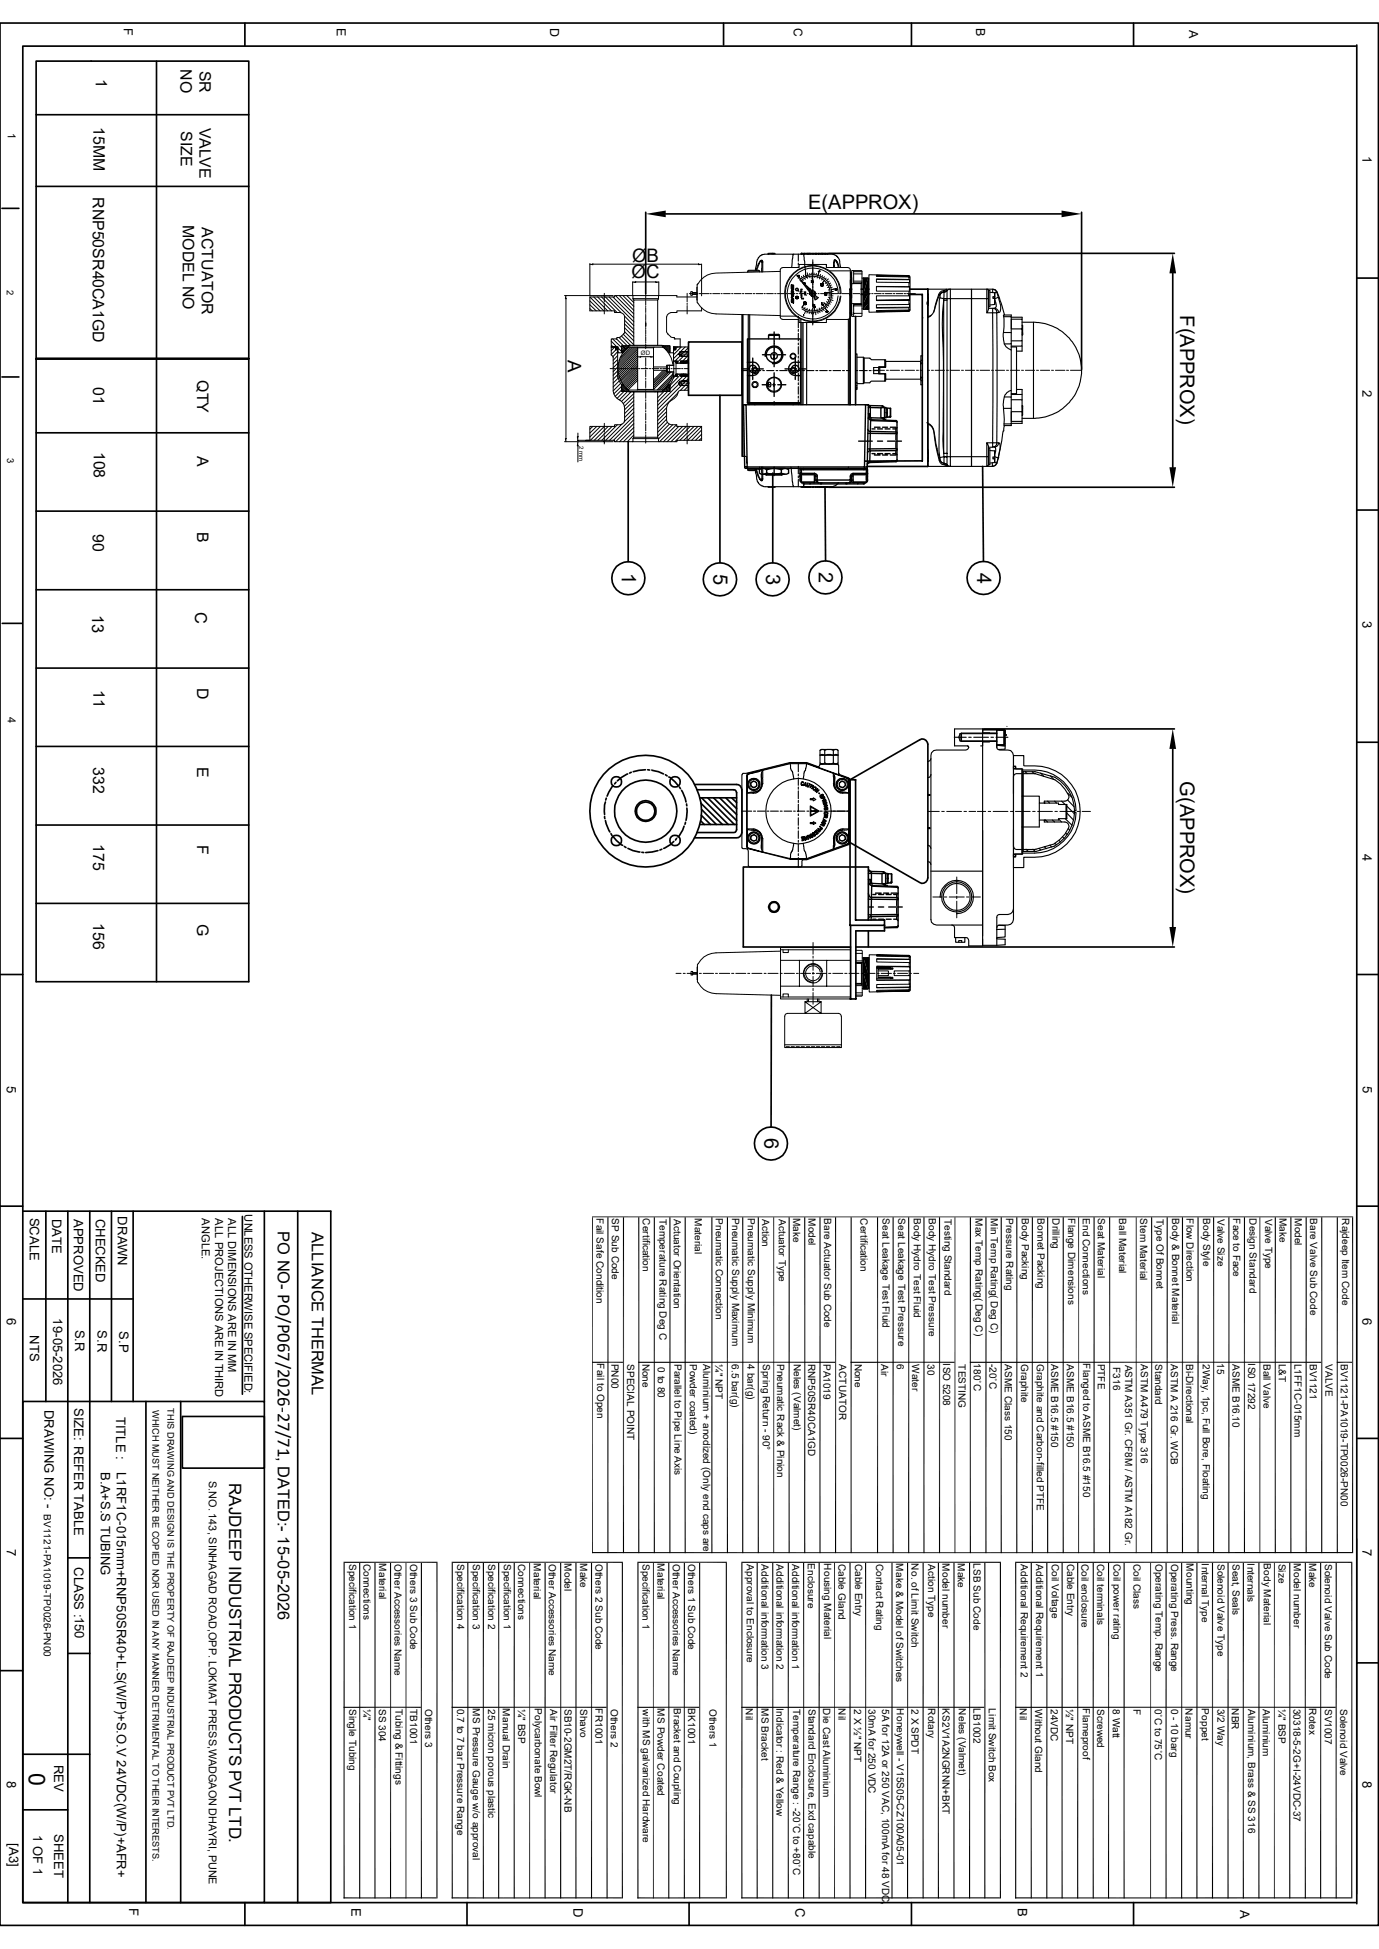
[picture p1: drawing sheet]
<svg xmlns="http://www.w3.org/2000/svg" width="210mm" height="297mm" viewBox="0 0 210 297" stroke-linecap="round" stroke-linejoin="round" font-family="sans-serif">
<defs><g id="words">
<text font-size="3.5" x="4.4" y="270.2" transform="rotate(90 4.4 270.2)">0</text>
<g font-size="3">
<text x="123.1" y="31.8">E(APPROX)</text>
<text x="179.7" y="48" transform="rotate(90 179.7 48)">F(APPROX)</text>
<text x="94.7" y="87.3" transform="rotate(90 94.7 87.3)">1</text>
<text x="108.7" y="87.5" transform="rotate(90 108.7 87.5)">5</text>
<text x="116.7" y="87.5" transform="rotate(90 116.7 87.5)">3</text>
<text x="124.7" y="87.2" transform="rotate(90 124.7 87.2)">2</text>
<text x="148.8" y="87.2" transform="rotate(90 148.8 87.2)">4</text>
<text x="179.7" y="119.1" transform="rotate(90 179.7 119.1)">G(APPROX)</text>
<text x="116.4" y="173.4" transform="rotate(90 116.4 173.4)">6</text>
</g>
<g font-size="2.8">
<text x="96.3" y="39.9">ØB</text>
<text x="96.2" y="42.4">ØC</text>
<text x="86.5" y="54.8" transform="rotate(90 86.5 54.8)">A</text>
</g>
<text font-size="2.6" x="34.9" y="226" transform="rotate(90 34.9 226)">RAJDEEP INDUSTRIAL PRODUCTS PVT LTD.</text>
<g font-size="2.5">
<text x="14.1" y="93.7" transform="rotate(90 14.1 93.7)">13</text>
<text x="29.7" y="93.2" transform="rotate(90 29.7 93.2)">C</text>
<text x="42.3" y="187.6" transform="rotate(90 42.3 187.6)">PO NO- PO/P067/2026-27/71, DATED:- 15-05-2026</text>
<text x="47.5" y="187.7" transform="rotate(90 47.5 187.7)">ALLIANCE THERMAL</text>
</g>
<g font-size="2.4">
<text x="27.5" y="10.5" transform="rotate(90 27.5 10.5)">NO</text>
<text x="30.4" y="10.8" transform="rotate(90 30.4 10.8)">SR</text>
<text x="14.6" y="12.1" transform="rotate(90 14.6 12.1)">1</text>
<text x="14.2" y="19.3" transform="rotate(90 14.2 19.3)">15MM</text>
<text x="27.5" y="20" transform="rotate(90 27.5 20)">SIZE</text>
<text x="30.4" y="19.4" transform="rotate(90 30.4 19.4)">VALVE</text>
<text x="14.1" y="30" transform="rotate(90 14.1 30)">RNP50SR40CA1GD</text>
<text x="27.9" y="34.3" transform="rotate(90 27.9 34.3)">MODEL NO</text>
<text x="30.7" y="34.6" transform="rotate(90 30.7 34.6)">ACTUATOR</text>
<text x="14.2" y="59" transform="rotate(90 14.2 59)">01</text>
<text x="30" y="58" transform="rotate(90 30 58)">QTY</text>
<text x="14.3" y="68.8" transform="rotate(90 14.3 68.8)">108</text>
<text x="30" y="69.5" transform="rotate(90 30 69.5)">A</text>
<text x="14.1" y="81.4" transform="rotate(90 14.1 81.4)">90</text>
<text x="30" y="81.1" transform="rotate(90 30 81.1)">B</text>
<text x="14.2" y="105.1" transform="rotate(90 14.2 105.1)">11</text>
<text x="30" y="104.9" transform="rotate(90 30 104.9)">D</text>
<text x="14.2" y="116.9" transform="rotate(90 14.2 116.9)">332</text>
<text x="30" y="116.9" transform="rotate(90 30 116.9)">E</text>
<text x="14.2" y="128.7" transform="rotate(90 14.2 128.7)">175</text>
<text x="30" y="128.8" transform="rotate(90 30 128.8)">F</text>
<text x="14.2" y="140.6" transform="rotate(90 14.2 140.6)">156</text>
<text x="30" y="140.8" transform="rotate(90 30 140.8)">G</text>
</g>
<g font-size="2">
<text x="207.5" y="23.7" transform="rotate(90 207.5 23.7)">1</text>
<text x="207.5" y="59.4" transform="rotate(90 207.5 59.4)">2</text>
<text x="207.5" y="94.7" transform="rotate(90 207.5 94.7)">3</text>
<text x="207.5" y="130.2" transform="rotate(90 207.5 130.2)">4</text>
<text x="1" y="165.4" transform="rotate(90 1 165.4)">5</text>
<text x="207.6" y="165.4" transform="rotate(90 207.6 165.4)">5</text>
<text x="4.5" y="185.5" transform="rotate(90 4.5 185.5)">SCALE</text>
<text x="8" y="185.7" transform="rotate(90 8 185.7)">DATE</text>
<text x="11.3" y="185.7" transform="rotate(90 11.3 185.7)">APPROVED</text>
<text x="14.6" y="185.7" transform="rotate(90 14.6 185.7)">CHECKED</text>
<text x="17.9" y="185.4" transform="rotate(90 17.9 185.4)">DRAWN</text>
<text x="1" y="200.8" transform="rotate(90 1 200.8)">6</text>
<text x="4.5" y="203.5" transform="rotate(90 4.5 203.5)">NTS</text>
<text x="8.1" y="200.9" transform="rotate(90 8.1 200.9)">19-05-2026</text>
<text x="11.5" y="202.6" transform="rotate(90 11.5 202.6)">S.R</text>
<text x="14.9" y="202.7" transform="rotate(90 14.9 202.7)">S.R</text>
<text x="18.2" y="202.9" transform="rotate(90 18.2 202.9)">S.P</text>
<text x="207.5" y="200.8" transform="rotate(90 207.5 200.8)">6</text>
<text x="6.8" y="214.8" transform="rotate(90 6.8 214.8)">DRAWING NO: -</text>
<text x="11.3" y="214.5" transform="rotate(90 11.3 214.5)">SIZE: REFER TABLE</text>
<text x="17.7" y="215.9" transform="rotate(90 17.7 215.9)">TITLE :</text>
<text x="15.4" y="224.3" transform="rotate(90 15.4 224.3)">B.A+S.S TUBING</text>
<text x="17.8" y="224.3" transform="rotate(90 17.8 224.3)">L1RF1C-015mm+RNP50SR40+L.S(W/P)+S.O.V 24VDC(W/P)+AFR+</text>
<text x="1" y="236.1" transform="rotate(90 1 236.1)">7</text>
<text x="11.3" y="238.8" transform="rotate(90 11.3 238.8)">CLASS :150</text>
<text x="207.5" y="236.1" transform="rotate(90 207.5 236.1)">7</text>
<text x="8.3" y="268.9" transform="rotate(90 8.3 268.9)">REV</text>
<text x="1" y="271.5" transform="rotate(90 1 271.5)">8</text>
<text x="207.5" y="271.5" transform="rotate(90 207.5 271.5)">8</text>
<text x="1.4" y="280.9" transform="rotate(90 1.4 280.9)">[A3]</text>
<text x="5" y="279.6" transform="rotate(90 5 279.6)">1 OF 1</text>
<text x="8.3" y="279.4" transform="rotate(90 8.3 279.4)">SHEET</text>
<text x="19.7" y="290.7" transform="rotate(90 19.7 290.7)">F</text>
<text x="53.5" y="290.7" transform="rotate(90 53.5 290.7)">E</text>
<text x="87.3" y="290.7" transform="rotate(90 87.3 290.7)">D</text>
<text x="121.2" y="290.8" transform="rotate(90 121.2 290.8)">C</text>
<text x="155" y="290.7" transform="rotate(90 155 290.7)">B</text>
<text x="188.8" y="291" transform="rotate(90 188.8 291)">A</text>
</g>
<g font-size="1.9">
<text x="18.9" y="4.3" transform="rotate(90 18.9 4.3)">F</text>
<text x="51.3" y="4.3" transform="rotate(90 51.3 4.3)">E</text>
<text x="83.8" y="4.2" transform="rotate(90 83.8 4.2)">D</text>
<text x="148.7" y="4.3" transform="rotate(90 148.7 4.3)">B</text>
<text x="181.1" y="4.6" transform="rotate(90 181.1 4.6)">A</text>
</g>
<text font-size="1.8" x="120.9" y="4.2" transform="rotate(90 120.9 4.2)">C</text>
<g font-size="1.7">
<text x="1.2" y="20.3" transform="rotate(90 1.2 20.3)">1</text>
<text x="1.2" y="109.3" transform="rotate(90 1.2 109.3)">4</text>
<text x="30.7" y="185.7" transform="rotate(90 30.7 185.7)">ANGLE.</text>
<text x="32.8" y="185.7" transform="rotate(90 32.8 185.7)">ALL PROJECTIONS ARE IN THIRD</text>
<text x="34.8" y="185.6" transform="rotate(90 34.8 185.6)">ALL DIMENSIONS ARE IN MM</text>
<text x="37.3" y="185.1" transform="rotate(90 37.3 185.1)">UNLESS OTHERWISE SPECIFIED:</text>
<text x="31.8" y="225.7" transform="rotate(90 31.8 225.7)">S.NO. 143, SINHAGAD ROAD,OPP. LOKMAT PRESS,WADGAON DHAYRI, PUNE</text>
</g>
<g font-size="1.5">
<text x="90.8" y="185.6" transform="rotate(90 90.8 185.6)">Fail Safe Condition</text>
<text x="93.2" y="185.7" transform="rotate(90 93.2 185.7)">SP Sub Code</text>
<text x="97.9" y="185.7" transform="rotate(90 97.9 185.7)">Certification</text>
<text x="100.4" y="185.7" transform="rotate(90 100.4 185.7)">Temperature Rating Deg C</text>
<text x="102.6" y="185.8" transform="rotate(90 102.6 185.8)">Actuator Orientation</text>
<text x="105.8" y="185.6" transform="rotate(90 105.8 185.6)">Material</text>
<text x="109" y="185.6" transform="rotate(90 109 185.6)">Pneumatic Connection</text>
<text x="111.5" y="185.6" transform="rotate(90 111.5 185.6)">Pneumatic Supply Maximum</text>
<text x="113.9" y="185.6" transform="rotate(90 113.9 185.6)">Pneumatic Supply Minimum</text>
<text x="116.1" y="185.8" transform="rotate(90 116.1 185.8)">Action</text>
<text x="118.6" y="185.8" transform="rotate(90 118.6 185.8)">Actuator Type</text>
<text x="120.8" y="185.6" transform="rotate(90 120.8 185.6)">Make</text>
<text x="123.1" y="185.6" transform="rotate(90 123.1 185.6)">Model</text>
<text x="125.5" y="185.6" transform="rotate(90 125.5 185.6)">Bare Actuator Sub Code</text>
<text x="131.1" y="185.7" transform="rotate(90 131.1 185.7)">Certification</text>
<text x="134.4" y="185.7" transform="rotate(90 134.4 185.7)">Seat Leakage Test Fluid</text>
<text x="136.8" y="185.7" transform="rotate(90 136.8 185.7)">Seat Leakage Test Pressure</text>
<text x="139.1" y="185.6" transform="rotate(90 139.1 185.6)">Body Hydro Test Fluid</text>
<text x="141.5" y="185.6" transform="rotate(90 141.5 185.6)">Body Hydro Test Pressure</text>
<text x="143.8" y="185.7" transform="rotate(90 143.8 185.7)">Testing Standard</text>
<text x="148.5" y="185.6" transform="rotate(90 148.5 185.6)">Max Temp Rating( Deg C)</text>
<text x="150.9" y="185.6" transform="rotate(90 150.9 185.6)">Min Temp Rating( Deg C)</text>
<text x="153.2" y="185.6" transform="rotate(90 153.2 185.6)">Pressure Rating</text>
<text x="155.6" y="185.6" transform="rotate(90 155.6 185.6)">Body Packing</text>
<text x="158" y="185.6" transform="rotate(90 158 185.6)">Bonnet Packing</text>
<text x="160.3" y="185.6" transform="rotate(90 160.3 185.6)">Drilling</text>
<text x="162.7" y="185.6" transform="rotate(90 162.7 185.6)">Flange Dimensions</text>
<text x="164.9" y="185.6" transform="rotate(90 164.9 185.6)">End Connections</text>
<text x="167.2" y="185.7" transform="rotate(90 167.2 185.7)">Seat Material</text>
<text x="170.4" y="185.6" transform="rotate(90 170.4 185.6)">Ball Material</text>
<text x="173.7" y="185.7" transform="rotate(90 173.7 185.7)">Stem Material</text>
<text x="176.1" y="185.7" transform="rotate(90 176.1 185.7)">Type Of Bonnet</text>
<text x="178.5" y="185.6" transform="rotate(90 178.5 185.6)">Body &amp; Bonnet Material</text>
<text x="180.7" y="185.6" transform="rotate(90 180.7 185.6)">Flow Direction</text>
<text x="183.2" y="185.6" transform="rotate(90 183.2 185.6)">Body Style</text>
<text x="185.4" y="185.7" transform="rotate(90 185.4 185.7)">Valve Size</text>
<text x="187.8" y="185.6" transform="rotate(90 187.8 185.6)">Face to Face</text>
<text x="190.3" y="185.6" transform="rotate(90 190.3 185.6)">Design Standard</text>
<text x="192.7" y="185.7" transform="rotate(90 192.7 185.7)">Valve Type</text>
<text x="194.9" y="185.6" transform="rotate(90 194.9 185.6)">Make</text>
<text x="197.2" y="185.6" transform="rotate(90 197.2 185.6)">Model</text>
<text x="199.6" y="185.6" transform="rotate(90 199.6 185.6)">Bare Valve Sub Code</text>
<text x="204.4" y="185.6" transform="rotate(90 204.4 185.6)">Rajdeep Item Code</text>
<text x="90.9" y="207.8" transform="rotate(90 90.9 207.8)">Fail to Open</text>
<text x="93.1" y="207.8" transform="rotate(90 93.1 207.8)">PN00</text>
<text x="95.5" y="207.9" transform="rotate(90 95.5 207.9)">SPECIAL POINT</text>
<text x="97.9" y="207.8" transform="rotate(90 97.9 207.8)">None</text>
<text x="100.2" y="208.4" transform="rotate(90 100.2 208.4)">0 to 80</text>
<text x="102.7" y="207.8" transform="rotate(90 102.7 207.8)">Parallel to Pipe Line Axis</text>
<text x="105.1" y="207.8" transform="rotate(90 105.1 207.8)">Powder coated)</text>
<text x="107.1" y="207.9" transform="rotate(90 107.1 207.9)">Aluminium + anodized (Only end caps are</text>
<text x="109" y="207.9" transform="rotate(90 109 207.9)">¼&quot; NPT</text>
<text x="111.5" y="207.9" transform="rotate(90 111.5 207.9)">6.5 bar(g)</text>
<text x="113.8" y="207.9" transform="rotate(90 113.8 207.9)">4 bar(g)</text>
<text x="116.2" y="207.9" transform="rotate(90 116.2 207.9)">Spring Return - 90°</text>
<text x="118.4" y="207.8" transform="rotate(90 118.4 207.8)">Pneumatic Rack &amp; Pinion</text>
<text x="120.9" y="207.8" transform="rotate(90 120.9 207.8)">Neles (Valmet)</text>
<text x="123.1" y="207.8" transform="rotate(90 123.1 207.8)">RNP50SR40CA1GD</text>
<text x="125.4" y="207.8" transform="rotate(90 125.4 207.8)">PA1019</text>
<text x="127.8" y="207.9" transform="rotate(90 127.8 207.9)">ACTUATOR</text>
<text x="130.2" y="207.8" transform="rotate(90 130.2 207.8)">None</text>
<text x="134.2" y="207.9" transform="rotate(90 134.2 207.9)">Air</text>
<text x="136.6" y="207.9" transform="rotate(90 136.6 207.9)">6</text>
<text x="138.9" y="207.9" transform="rotate(90 138.9 207.9)">Water</text>
<text x="141.3" y="207.9" transform="rotate(90 141.3 207.9)">30</text>
<text x="143.6" y="207.8" transform="rotate(90 143.6 207.8)">ISO 5208</text>
<text x="146" y="207.9" transform="rotate(90 146 207.9)">TESTING</text>
<text x="148.3" y="207.8" transform="rotate(90 148.3 207.8)">180˚C</text>
<text x="150.7" y="207.9" transform="rotate(90 150.7 207.9)">-20˚C</text>
<text x="153" y="207.9" transform="rotate(90 153 207.9)">ASME Class 150</text>
<text x="155.5" y="207.9" transform="rotate(90 155.5 207.9)">Graphite</text>
<text x="157.9" y="207.9" transform="rotate(90 157.9 207.9)">Graphite and Carbon-filled PTFE</text>
<text x="160.1" y="207.9" transform="rotate(90 160.1 207.9)">ASME B16.5 #150</text>
<text x="162.5" y="207.9" transform="rotate(90 162.5 207.9)">ASME B16.5 #150</text>
<text x="165" y="207.8" transform="rotate(90 165 207.8)">Flanged to ASME B16.5 #150</text>
<text x="167.2" y="207.8" transform="rotate(90 167.2 207.8)">PTFE</text>
<text x="169.5" y="208.4" transform="rotate(90 169.5 208.4)">F316</text>
<text x="171.4" y="207.9" transform="rotate(90 171.4 207.9)">ASTM A351 Gr. CF8M / ASTM A182 Gr.</text>
<text x="173.7" y="207.9" transform="rotate(90 173.7 207.9)">ASTM A479 Type 316</text>
<text x="175.9" y="207.9" transform="rotate(90 175.9 207.9)">Standard</text>
<text x="178.3" y="207.9" transform="rotate(90 178.3 207.9)">ASTM A 216 Gr. WCB</text>
<text x="180.6" y="207.8" transform="rotate(90 180.6 207.8)">Bi-Directional</text>
<text x="183.2" y="207.9" transform="rotate(90 183.2 207.9)">2Way, 1pc, Full Bore, Floating</text>
<text x="185.4" y="207.8" transform="rotate(90 185.4 207.8)">15</text>
<text x="187.7" y="207.9" transform="rotate(90 187.7 207.9)">ASME B16.10</text>
<text x="190.1" y="207.8" transform="rotate(90 190.1 207.8)">IS0 17292</text>
<text x="192.4" y="207.8" transform="rotate(90 192.4 207.8)">Ball Valve</text>
<text x="194.8" y="207.8" transform="rotate(90 194.8 207.8)">L&amp;T</text>
<text x="197.1" y="207.8" transform="rotate(90 197.1 207.8)">L1FF1C-015mm</text>
<text x="199.5" y="207.8" transform="rotate(90 199.5 207.8)">BV1121</text>
<text x="201.8" y="207.9" transform="rotate(90 201.8 207.9)">VALVE</text>
<text x="204.2" y="207.8" transform="rotate(90 204.2 207.8)">BV1121-PA1019-TP0026-PN00</text>
<text x="6.7" y="230.8" transform="rotate(90 6.7 230.8)">BV1121-PA1019-TP0026-PN00</text>
<text x="53.2" y="238.3" transform="rotate(90 53.2 238.3)">Specification 1</text>
<text x="55.4" y="238.3" transform="rotate(90 55.4 238.3)">Connections</text>
<text x="57.7" y="238.3" transform="rotate(90 57.7 238.3)">Material</text>
<text x="60.1" y="238.3" transform="rotate(90 60.1 238.3)">Other Accessories Name</text>
<text x="62.4" y="238.3" transform="rotate(90 62.4 238.3)">Others 3 Sub Code</text>
<text x="69.6" y="238.3" transform="rotate(90 69.6 238.3)">Specification 4</text>
<text x="72" y="238.3" transform="rotate(90 72 238.3)">Specification 3</text>
<text x="74.3" y="238.3" transform="rotate(90 74.3 238.3)">Specification 2</text>
<text x="76.7" y="238.3" transform="rotate(90 76.7 238.3)">Specification 1</text>
<text x="78.9" y="238.3" transform="rotate(90 78.9 238.3)">Connections</text>
<text x="81.3" y="238.3" transform="rotate(90 81.3 238.3)">Material</text>
<text x="83.6" y="238.3" transform="rotate(90 83.6 238.3)">Other Accessories Name</text>
<text x="86" y="238.3" transform="rotate(90 86 238.3)">Model</text>
<text x="88.3" y="238.3" transform="rotate(90 88.3 238.3)">Make</text>
<text x="90.7" y="238.3" transform="rotate(90 90.7 238.3)">Others 2 Sub Code</text>
<text x="97.9" y="238.3" transform="rotate(90 97.9 238.3)">Specification 1</text>
<text x="100.1" y="238.3" transform="rotate(90 100.1 238.3)">Material</text>
<text x="102.4" y="238.3" transform="rotate(90 102.4 238.3)">Other Accessories Name</text>
<text x="104.8" y="238.3" transform="rotate(90 104.8 238.3)">Others 1 Sub Code</text>
<text x="113.7" y="238.4" transform="rotate(90 113.7 238.4)">Approval to Enclosure</text>
<text x="116" y="238.4" transform="rotate(90 116 238.4)">Additional information 3</text>
<text x="118.3" y="238.4" transform="rotate(90 118.3 238.4)">Additional information 2</text>
<text x="120.6" y="238.4" transform="rotate(90 120.6 238.4)">Additional information 1</text>
<text x="123" y="238.3" transform="rotate(90 123 238.3)">Enclosure</text>
<text x="125.5" y="238.3" transform="rotate(90 125.5 238.3)">Housing Material</text>
<text x="127.7" y="238.3" transform="rotate(90 127.7 238.3)">Cable Gland</text>
<text x="130.2" y="238.3" transform="rotate(90 130.2 238.3)">Cable Entry</text>
<text x="133.4" y="238.3" transform="rotate(90 133.4 238.3)">Contact Rating</text>
<text x="136.5" y="238.3" transform="rotate(90 136.5 238.3)">Make &amp; Model of Switches</text>
<text x="138.8" y="238.3" transform="rotate(90 138.8 238.3)">No. of Limit Switch</text>
<text x="141.3" y="238.4" transform="rotate(90 141.3 238.4)">Action Type</text>
<text x="143.6" y="238.3" transform="rotate(90 143.6 238.3)">Model number</text>
<text x="145.9" y="238.3" transform="rotate(90 145.9 238.3)">Make</text>
<text x="148.3" y="238.3" transform="rotate(90 148.3 238.3)">LSB Sub Code</text>
<text x="155.4" y="238.4" transform="rotate(90 155.4 238.4)">Additional Requirement 2</text>
<text x="157.8" y="238.4" transform="rotate(90 157.8 238.4)">Additional Requirement 1</text>
<text x="160.2" y="238.3" transform="rotate(90 160.2 238.3)">Coil Voltage</text>
<text x="162.5" y="238.3" transform="rotate(90 162.5 238.3)">Cable Entry</text>
<text x="164.7" y="238.3" transform="rotate(90 164.7 238.3)">Coil enclosure</text>
<text x="167.1" y="238.3" transform="rotate(90 167.1 238.3)">Coil terminals</text>
<text x="169.6" y="238.3" transform="rotate(90 169.6 238.3)">Coil power rating</text>
<text x="172.6" y="238.3" transform="rotate(90 172.6 238.3)">Coil Class</text>
<text x="176" y="238.3" transform="rotate(90 176 238.3)">Operating Temp. Range</text>
<text x="178.3" y="238.3" transform="rotate(90 178.3 238.3)">Operating Press. Range</text>
<text x="180.7" y="238.3" transform="rotate(90 180.7 238.3)">Mounting</text>
<text x="183" y="238.3" transform="rotate(90 183 238.3)">Internal Type</text>
<text x="185.4" y="238.3" transform="rotate(90 185.4 238.3)">Solenoid Valve Type</text>
<text x="187.7" y="238.3" transform="rotate(90 187.7 238.3)">Seat, Seals</text>
<text x="190" y="238.3" transform="rotate(90 190 238.3)">Internals</text>
<text x="192.5" y="238.3" transform="rotate(90 192.5 238.3)">Body Material</text>
<text x="194.7" y="238.3" transform="rotate(90 194.7 238.3)">Size</text>
<text x="197.1" y="238.3" transform="rotate(90 197.1 238.3)">Model number</text>
<text x="199.4" y="238.3" transform="rotate(90 199.4 238.3)">Make</text>
<text x="201.8" y="238.3" transform="rotate(90 201.8 238.3)">Solenoid Valve Sub Code</text>
<text x="53.2" y="260.4" transform="rotate(90 53.2 260.4)">Single Tubing</text>
<text x="55.4" y="260.4" transform="rotate(90 55.4 260.4)">¼&quot;</text>
<text x="57.7" y="260.4" transform="rotate(90 57.7 260.4)">SS 304</text>
<text x="60.2" y="260.4" transform="rotate(90 60.2 260.4)">Tubing &amp; Fittings</text>
<text x="62.4" y="260.4" transform="rotate(90 62.4 260.4)">TB1001</text>
<text x="64.8" y="260.4" transform="rotate(90 64.8 260.4)">Others 3</text>
<text x="69.6" y="260.4" transform="rotate(90 69.6 260.4)">0.7 to 7 bar Pressure Range</text>
<text x="72" y="260.3" transform="rotate(90 72 260.3)">MS Pressure Gauge w/o approval</text>
<text x="74.3" y="260.4" transform="rotate(90 74.3 260.4)">25 micron porous plastic</text>
<text x="76.6" y="260.3" transform="rotate(90 76.6 260.3)">Manual Drain</text>
<text x="78.9" y="260.4" transform="rotate(90 78.9 260.4)">¼&quot; BSP</text>
<text x="81.4" y="260.3" transform="rotate(90 81.4 260.3)">Polycarbonate Bowl</text>
<text x="83.8" y="260.5" transform="rotate(90 83.8 260.5)">Air Filter Regulator</text>
<text x="86" y="260.4" transform="rotate(90 86 260.4)">SB10-2GM2T/RGK-NB</text>
<text x="88.3" y="260.4" transform="rotate(90 88.3 260.4)">Shavo</text>
<text x="90.7" y="260.3" transform="rotate(90 90.7 260.3)">FR1001</text>
<text x="93" y="260.4" transform="rotate(90 93 260.4)">Others 2</text>
<text x="97.9" y="260.5" transform="rotate(90 97.9 260.5)">with MS galvanized Hardware</text>
<text x="100.1" y="260.3" transform="rotate(90 100.1 260.3)">MS Powder Coated</text>
<text x="102.6" y="260.3" transform="rotate(90 102.6 260.3)">Bracket and Coupling</text>
<text x="104.8" y="260.3" transform="rotate(90 104.8 260.3)">BK1001</text>
<text x="108" y="260.4" transform="rotate(90 108 260.4)">Others 1</text>
<text x="113.6" y="260.3" transform="rotate(90 113.6 260.3)">Nil</text>
<text x="116" y="260.4" transform="rotate(90 116 260.4)">MS Bracket</text>
<text x="118.3" y="260.4" transform="rotate(90 118.3 260.4)">Indicator : Red &amp; Yellow</text>
<text x="120.8" y="260.4" transform="rotate(90 120.8 260.4)">Temperature Range : -20˚C to +80˚C</text>
<text x="123.1" y="260.4" transform="rotate(90 123.1 260.4)">Standard Enclosure, Exd capable</text>
<text x="125.3" y="260.3" transform="rotate(90 125.3 260.3)">Die Cast Aluminium</text>
<text x="127.7" y="260.3" transform="rotate(90 127.7 260.3)">Nil</text>
<text x="130.1" y="260.4" transform="rotate(90 130.1 260.4)">2 X ½&quot; NPT</text>
<text x="132.2" y="260.4" transform="rotate(90 132.2 260.4)">30mA for 250 VDC</text>
<text x="134.4" y="260.4" transform="rotate(90 134.4 260.4)">5A for 12A or 250 VAC, 100mA for 48 VDC,</text>
<text x="136.6" y="260.3" transform="rotate(90 136.6 260.3)">Honeywell - V15S05-CZ100A05-01</text>
<text x="138.8" y="260.4" transform="rotate(90 138.8 260.4)">2 X SPDT</text>
<text x="141.3" y="260.4" transform="rotate(90 141.3 260.4)">Rotary</text>
<text x="143.6" y="260.3" transform="rotate(90 143.6 260.3)">KS2V1A2NGRNN+BKT</text>
<text x="146" y="260.3" transform="rotate(90 146 260.3)">Neles (Valmet)</text>
<text x="148.3" y="260.3" transform="rotate(90 148.3 260.3)">LB1002</text>
<text x="150.6" y="260.3" transform="rotate(90 150.6 260.3)">Limit Switch Box</text>
<text x="155.3" y="260.3" transform="rotate(90 155.3 260.3)">Nil</text>
<text x="157.6" y="260.4" transform="rotate(90 157.6 260.4)">Without Gland</text>
<text x="160" y="260.4" transform="rotate(90 160 260.4)">24VDC</text>
<text x="162.4" y="260.4" transform="rotate(90 162.4 260.4)">½&quot; NPT</text>
<text x="164.9" y="260.3" transform="rotate(90 164.9 260.3)">Flameproof</text>
<text x="167.1" y="260.4" transform="rotate(90 167.1 260.4)">Screwed</text>
<text x="169.5" y="260.4" transform="rotate(90 169.5 260.4)">8 Watt</text>
<text x="172.6" y="260.4" transform="rotate(90 172.6 260.4)">F</text>
<text x="175.9" y="260.4" transform="rotate(90 175.9 260.4)">0˚C to 75˚C</text>
<text x="178.3" y="260.4" transform="rotate(90 178.3 260.4)">0 - 10 barg</text>
<text x="180.6" y="260.3" transform="rotate(90 180.6 260.3)">Namur</text>
<text x="183" y="260.3" transform="rotate(90 183 260.3)">Poppet</text>
<text x="185.4" y="260.4" transform="rotate(90 185.4 260.4)">3/2 Way</text>
<text x="187.6" y="260.3" transform="rotate(90 187.6 260.3)">NBR</text>
<text x="190.1" y="260.5" transform="rotate(90 190.1 260.5)">Aluminium, Brass &amp; SS 316</text>
<text x="192.3" y="260.5" transform="rotate(90 192.3 260.5)">Aluminium</text>
<text x="194.7" y="260.4" transform="rotate(90 194.7 260.4)">¼&quot; BSP</text>
<text x="197" y="260.4" transform="rotate(90 197 260.4)">30318-5-2G+I-24VDC-37</text>
<text x="199.4" y="260.3" transform="rotate(90 199.4 260.3)">Rotex</text>
<text x="201.8" y="260.4" transform="rotate(90 201.8 260.4)">SV1007</text>
<text x="204.1" y="260.4" transform="rotate(90 204.1 260.4)">Solenoid Valve</text>
</g>
<g font-size="1.4">
<text x="1" y="44.2" transform="rotate(90 1 44.2)">2</text>
<text x="1.1" y="69.8" transform="rotate(90 1.1 69.8)">3</text>
<text x="23.2" y="214.9" transform="rotate(90 23.2 214.9)">WHICH MUST NEITHER BE COPIED NOR USED IN ANY MANNER DETRIMENTAL TO THEIR INTERESTS.</text>
<text x="25.5" y="214.6" transform="rotate(90 25.5 214.6)">THIS DRAWING AND DESIGN IS THE PROPERTY OF RAJDEEP INDUSTRIAL PRODUCT PVT LTD.</text>
</g>
<g font-size=".9">
<text x="97.6" y="54.1">ØD</text>
<text x="88.2" y="67.9" transform="rotate(90 88.2 67.9)">2 mm</text>
</g>
</g></defs>
<g fill="none" stroke="#000" stroke-width=".17">
<path d="M116.2 39.9v1.5M116.2 39.9l-.1-.2-.3 .1-.5 .8-.2 .6M116.2 39.9l-.2 .1M117 38.7v-.1l.1 .1M117.4 38.6h.2v.1M117.4 38.6h-.3v.1M117.4 38.6v.1M117.6 38.6h.4v.1M117.7 38.6h.1M117.8 38.6v.1M120.9 38.7h1.4M121.6 38.7v1.1"/>
<path d="M122.1 38.7v-.1v.1M122.1 38.6l-.1 .1M122.1 38.7v-.1h.4v.1M122.5 38.6l.1 .1M122.6 38.6v.1zM122.6 38.6h.2v.1M122.8 38.6h.1v.1M122.9 38.6v.1M123 38.6l-.1 .1M123.1 38.7v-.1l.1 .1M123.1 38.6h-.1v.1M123.2 38.6h.1"/>
<path d="M123.4 38.6v.1M123.4 38.6v.1zM123.4 38.6h-.1v.1M123.4 38.6h.1M123.5 38.7v-.1h.2v.1M123.7 38.7l.1-.1v.1M123.9 38.6v.1M123.9 38.6h.2v.1M124.1 38.6l.1 .1M124.2 38.6h.1M124.3 38.6v.1M124.3 38.6l-.1 .1"/>
<path d="M124.4 38.7v-.1h.2v.1v-.1h.2v.1M124.4 38.6l-.1 .1M124.6 38.6v.1M124.8 38.6h.2v.1M124.9 38.7h.1M125 38.6h.1v.1M125.1 38.7l.1-.1v.1M125.2 38.6l.1 .1M125.2 38.6v.1M125.3 38.7l.2-.1v.1M125.3 38.6v.1M125.4 38.6v.1"/>
<path d="M125.5 38.7h.1M125.5 38.6h.1v.1M125.6 38.7l.1-.1v.1v-.1l.1 .1M125.8 38.6v.1zM125.9 38.6h.1v.1M126 38.6l.1 .1M126.1 38.6v.1zM113 47.9v21.7h.2v-21.7M113 56.5h.8M114 48v13.7M114 41.2l-.1 .1M114 41.2h1.6"/>
<path d="M114.1 56.5h.3M114.2 48v13.7M114.7 56.5h1.2M115.6 41.2l.1 .1M115.7 41.4v-.1h-1.8v.2M116 40v-.3l-.2 .1-.6 1.4M116 40v1.4M116.2 56.5h.2M116.8 56.5h1.1M117 58.3l-.2 .2M117 58.3l.1 .1-.1 .5M117 58.3a.33 .33 0 0 1 .4 .3 .33 .33 0 0 1-.5 .2l-.1-.1"/>
<path d="M118.2 56.5h.2M118.7 56.5h1.2M120.2 56.5h.3M120.6 40.8l.1-1.8 .2-.3h-4.5l-.7 .3-.4 .6-.3 1.6M120.8 56.5h1.2M121.6 40.1v.3M121.6 40.6v.2M121.6 42.1v.3M121.6 44.2v.2M121.6 48.2v.3M121.6 48.8v1.2M121.6 50.2v.3"/>
<path d="M121.6 50.8v1.1M121.6 52.3v.2M121.6 52.8v1.2M121.6 54.3v.3M121.6 54.9v1.1M121.6 56.3v.3M121.6 56.9v1.1M121.6 58.3v.3M121.6 58.9v1.2M122 48.6v13.1M122.1 49.1v12.6M122.2 56.5h.3"/>
<path d="M122.3 49.1v12.6M122.8 56.5h1.2M122.9 49.1v12.6M124.2 56.5h.3M124.8 56.5h1.2M126.3 56.5h.3M126.9 56.5h1.1M127 40.5v.3M127.1 40.8l-.1-.3v-.7a.25 .25 0 0 1 .3-.2 .25 .25 0 0 1 .2 .3l.3 .9M127.1 40.5l-.1-.4 .2-.4 .2 .1 .3 1M128 40.8l-.1-.8a1.3 1.3 0 0 0-1.3-1.3h-4.3l.3 1.2 .1 1.9 .2 .5M128.3 56.5h.3"/>
<path d="M128.9 56.5h.6M129.2 48.6v13.1M129.5 48.4v13.3M130.3 53.9h.2v4.4h-.2M130.3 56.5h.3M130.5 58.3v.5h-.2M130.5 58.8v.3h-.2M130.5 59.1v.2h-.2M130.5 59.3v.1h-.2M130.5 54.4l2 .2 .2 .2h2v1.1h-.9v1.1h.9v1.1h-2l-.2 .2-2 .2M130.9 56.5h1.2M131.5 54.4v4.1"/>
<path d="M131.6 54.6v3.7M132.4 56.5h.3M133 56.5h.8M134.7 54.8h.2v1.1h-.2M134.7 57h.2v1.1h-.2M113.2 69.6h.4M113.7 69.6v.9h.1M113.7 70.5l.1 .1M113.9 71.2v.4h1.1M113.9 71.4l.1 .1h1.6l.1-.1M113.9 71.6l.1 .1M114 71.7h1"/>
<path d="M115 71.5l.3 1.8 .5 .6 .5 .3h6M115.2 71.5l.4 1.2a.35 .35 0 0 0 .4 .4v-.2M115.7 71.2v.2h-1.8M116 71.2v1.7M116 72.9l.2 .1M116.2 71.2v.3a3.4 3.4 0 0 1-.2 1.8l-.3-.2-.6-1.6M117 74.2v.1l.1-.1M117.1 74.2v.1h.5h.4v-.1M117.6 74.2v.1M120.4 71.2l.2 2.1 .3 .9M121.6 60.4v.3M121.6 61v.7"/>
<path d="M121.6 71.1v1.1M121.6 72.5v.3M121.6 73.1v1.1M122 74.2v.1zM122 74.3h.2M122.2 74.2v.1h.2v-.1M122.4 74.3h.3M122.6 74.3h.1M122.7 74.2v.1v-.1M122.7 74.3l.1-.1v.1M122.9 74.2v.1M122.9 74.2v.1l.1-.1"/>
<path d="M123.1 74.2l-.1 .1M123.1 74.3h.1h-.1M123.2 74.2l.1 .1M123.3 74.2l.1 .1M123.4 74.2v.1M123.4 74.2v.1v-.1M123.7 74.3h.1M123.8 74.2v.1h-.4M123.8 74.3h.1M123.9 74.2l-.1 .1M123.9 74.2v.1M124.2 74.2v.1"/>
<path d="M124.3 74.2v.1h-.3M124.3 74.3h.2M124.5 74.2v.1v-.1M124.6 74.3h.1M124.7 74.2l-.2 .1M124.8 74.2l-.1 .1M124.8 74.2v.1M124.8 74.3h.1M124.9 74.2v.1M124.9 74.3l.1-.1v.1M125 74.3h.1M125.1 74.2v.1v-.1"/>
<path d="M125.2 74.3h.1M125.3 74.3h.1M125.3 74.2v.1h-.2M125.4 74.2l.1 .1v-.1M125.6 74.2l-.1 .1M125.6 74.2v.1zM125.7 74.2l-.1 .1M125.8 74.3h.1M125.9 74.2v.1zM126 74.3v-.1v.1l-.1-.1-.1 .1v-.1l-.1 .1M126.1 74.2v.1zM126.1 74.2v.1"/>
<path d="M127.7 73.6h-.1a1.21 1.21 0 0 1-1 .6h-4.3l.2-.5M127.9 71.5h.1M128.1 71.5h.1M129.2 71.4l-.1 .1h-1.6M129.2 71.2v.2h-1.8M113 118.1v11.1M113.7 118.2h.1M114 117.9l-.3 .1v.2v10.8v.2l.3 .1M114 117.9l-.1 .1-.1 .2v10.8l.2 .3M114.3 119.3l.5-.3 .4 .3 .1 .5-.5 .3-.5-.3zM115.5 117.6l-1.1 .3a.45 .45 0 0 0-.6 .4v2.6l1.6-.3 .5-.5 .1-.6M116 118v1.5"/>
<path d="M116 119.5a1.03 1.03 0 0 1-1.2 1.2M116.2 117.4l-.2 .5v1.6M116.2 119.4l-.4 1-.4 .3-.3 .2h-1.3M116.2 117.4v2M116.2 119.4l-.2 .1M120.3 116.3l-6.3 1.6h.1l2.1-.5M120.9 118.7a5 5 0 0 0-4.3 4.9 5 5 0 0 0 4.3 4.9M121.6 116.2v1.4M121.6 117.9v.3M121.6 118.5v1.2M121.6 119.9v.4M122 119.2l.2-.1 .2 .2a.2 .2 0 0 0-.3 0 .2 .2 0 0 0 .2 .3v-.1a.18 .18 0 0 1-.2 .2 .18 .18 0 0 1-.1-.3z"/>
<path d="M122.7 119.3l.1 .5h-.1v-.2l-.2-.1-.1 .2zM122.7 119.3v.2h-.1zM122.9 116.4l-.2 1-.2 .2-.2 1.1M122.9 116.3h-2.6l.1 .8 .3 .6 .2 1a5 5 0 0 1 5.7 4.9M122.9 116.4h-2.5l-4.2 1M123 119.3l-.1 .5h.3l.1-.4 .1 .1-.2 .2a.18 .18 0 0 1-.2 .2 .18 .18 0 0 1-.1-.3zM123.4 119.5l.4 .2h-.1l-.3 .4 .2-.5zM123.9 119.7l-.3 .5zM124.8 116.6v.2h-.2l-1.7-.6h-2.6l-6.7 1.7h-.4l-.2 .2M124.8 116.6l.2-.1h2.5l.2 .1M124.9 114.3l.2-.1h2.3l.2 .1M124.9 116.5v-.1h2.7v.1"/>
<path d="M124.9 116.3l.2 .1M125.6 114.3l.3-.1h.7l.3 .1v.8h-1.3zM125.6 115.1l.4-.1 .9 .1v1.2l-.4 .1-.9-.1zM125.6 115.1l-.3-.1-.4 .1v1.2l.4 .1 .3-.1M125.6 114.3l-.2-.1h-.3l-.2 .1v.8h.7M126.9 115.1l.3-.1 .4 .1v1.2l-.2 .1M126.9 116.3l.4 .1 .3-.1M126.9 119.4l.1 .1M126.9 114.3l.2-.1h.4l.1 .1v.8h-.7M127 119.5h.1a1.03 1.03 0 0 0 1.2 1.2M127 119.5l.2 .7 .5 .5 1.5 .2M127 119.5l.1-1.2-.2-.4 .1 1.8 .2 .5 .4 .5 .4 .2h1.2v-1.6a.47 .47 0 0 0-.2-.7l-6.2-2.2 .1-.1 6.4 2.4 .1 4.9"/>
<path d="M127.1 118.4v1.1M127.7 116.6v1.3M127.8 117.9v.1M127.8 119.3l.4-.3 .5 .2 .1 .5-.4 .4-.6-.2zM127.8 118l1.4 .5 .2 .2 .1 .1-.1 9.8-6.5 2.4h-.6l-.2 .2v.8M129 118.7h.2v.2M129.1 118.6v.1M129.3 118.9h-.1v4.7h.2v4.8l-.2 .2h-.1M113 123.6h1.5M113 129.2l.1 .1a.85 .85 0 0 1 .8 .2l.1 2.5M113.7 129h.1M113.8 126.3l.2 .1 .8 .1"/>
<path d="M114 132l.2 .1h7.8l.1-.1M114.3 127.4l.6-.2 .4 .3-.1 .5-.5 .2-.4-.3zM114.4 126.5h.4M114.4 120.7h.4l-.1 .2M114.7 126.3v.1a1.35 1.35 0 0 1 1.3 1.3M114.8 123.6h.3M114.8 126.5h.3l.6 .3 .3 .5v.4M115.4 123.6h1.1M116 127.7v1.5M116 127.6l.2 .2M116 127.7v1a1.24 1.24 0 0 0 .2 1.1l-2.2-.5 6.3 1.6M116.8 123.6h.3"/>
<path d="M117.3 123.6h1.2M118.8 123.6h.3M119.4 123.6h1.2M120.9 123.6h.2M121.4 123.6h1.2M121.6 120.5v1.2M121.6 122v.3M121.6 122.6v1.1M121.6 124v.3M121.6 124.6v1.2M121.6 126v.3M121.6 126.6v1.2"/>
<path d="M121.6 128.1v.3M121.6 128.6v1.2M121.6 130.1v.3M121.6 130.7v1.4M122 127.6l.4-.1 .1 .6h-.4l.3-.1v-.2l-.3 .1v-.1h.2v-.2h-.3zM122.3 128.5l.2 1.1 .2 .2 .2 1.1h-2.6h.1h2.5l6.1-2.3M122.4 127.5l.4 .1v-.2l.1 .5-.2 .1-.1-.1 .1-.2zM122.6 127.8l.3-.1v.2h-.3zM122.9 123.6h.3M123 127.3h.3l.1 .5-.3-.5-.1 .2 .2 .3-.1 .1-.2-.4zM123.4 125.3h.5v-.1l.3 .2-.3 .2v-.1h-.5zM123.4 122.8l1.4 .8-1.4 .8z"/>
<path d="M123.4 127.1h.3v.1h-.1a.12 .12 0 0 0-.2 0 .12 .12 0 0 0 0 .1h.3a.17 .17 0 0 1 .1 .2 .17 .17 0 0 1-.3 .1v-.1l.2 .1 .1-.2h-.4zM123.4 121.7h.5v-.1l.3 .2-.3 .2v-.1h-.5zM123.4 123.6h1.2M123.5 123l1.1 .6-1.1 .6zM123.6 123.5l.1 .2-.1-.1-.1 .1zM123.7 123.6h.6v.1zM123.8 126.9l.3 .1-.2-.1-.1 .2h.1a.17 .17 0 0 1 .3 0 .17 .17 0 0 1 0 .3 .17 .17 0 0 1-.3-.1h.2v-.1h-.3zM123.9 120.1a.19 .19 0 0 1 .3-.1 .19 .19 0 0 1-.1 .3l-.2 .1zM124 126.7l.2-.1 .4 .4-.2 .2 .1-.2-.1-.2-.2 .2 .2-.2-.2-.1zM124.5 120.1l-.1 .5 .4-.2-.5 .4 .2-.5-.4 .3zM124.5 126.2l.5 .4-.2 .2h-.2v-.2l-.3-.1 .5-.1zM124.6 126.6l.2-.1 .1 .1-.1 .1h-.2z"/>
<path d="M124.7 120.9h.1zM124.8 125.9l.5 .3-.2 .2h-.2l.1-.3zM124.9 123.6h.3M124.9 121.2l.1 .3h.1v-.1a.18 .18 0 0 1 0-.3 .18 .18 0 0 1 .3 .1l-.1 .2v-.1v-.2l-.2 .1a.17 .17 0 0 1 .1 .2 .17 .17 0 0 1-.3 0 .17 .17 0 0 1 0-.2zM125.1 126.1l.1 .1-.1 .2-.2-.1zM125.1 121.6l.4-.2 .1 .2-.1 .2-.2-.2-.2 .1zM125.1 125.3l.5 .3-.1 .3h-.2v-.2h-.3l.3-.2zM125.2 125.2l.5 .3zM125.2 122l.5-.2 .1 .4-.3-.1-.2 .3 .2-.4zM125.3 121.6l.2-.1 .1 .2zM125.4 124.8l.4 .4-.5-.1h.2v-.2l-.2-.1zM125.4 125.6h.2l-.1 .2h-.2z"/>
<path d="M125.4 122.5l.5-.2zM125.4 122.6l.5-.1-.3 .4 .4-.1-.5 .1 .4-.3-.4 .1zM125.5 123.6h1.2M125.5 124.2l.6 .1-.2 .3a.12 .12 0 0 1-.2 0 .12 .12 0 0 1 0-.1l-.2 .1 .2-.2v-.1zM125.5 122l.2-.1v.2l-.1 .1zM125.6 125l.2 .1h-.3zM125.6 123.1a.25 .25 0 0 1 .4-.1 .25 .25 0 0 1 0 .4h-.1a.19 .19 0 0 0 .1-.3 .19 .19 0 0 0-.3 0 .19 .19 0 0 0 0 .3l.1-.2v.2l-.3-.1zM125.8 124.3l.1 .1v.2l-.1-.1zM126.9 123.6h.3M127 127.6l-.1 .2M127.1 127.7v1.1M127.5 123.6h1.2"/>
<path d="M127.8 127.5l.4-.3 .5 .2 .1 .5-.4 .3-.6-.2zM128.3 126.5l-.6 .1a.96 .96 0 0 0-.7 1.1M128.3 126.5h.3zM128.4 126.3v.1a1.35 1.35 0 0 0-1.3 1.3h-.1M128.6 120.7h-.3l.1 .2M128.6 126.5l.5-.1 .1-.1v2.1l-.2 .2M129 123.6h.2M129 128.6l.2-.2v-4.8h-2.6a5 5 0 0 1-5.7 4.9l-.2 1-.3 .7v.7l-4.2-1.1v-2l-.3-.8-.2-.3-.8-.4h-1.1v2.8l.2 .2 1.5 .4M129.1 128.7l-6.2 2.2M129.2 126.3h-1.1l-.5 .2-.4 .5-.2 .6-.1 1.8 .2-.6-.1-1.1M129.2 128.3h.1M92.6 185.5v51.2"/>
<path d="M95 185.5v51.2M97.3 185.5v51.2M99.7 185.5v51.2M102 185.5v51.2M104.4 185.5v51.2M108.4 185.5v51.2M110.8 185.5v51.2M113.1 185.5v51.2M115.5 185.5v51.2M120.2 185.5v51.2M122.6 185.5v51.2M124.9 185.5v51.2"/>
<path d="M127.3 185.5v51.2M129.6 185.5v51.2M133.6 185.5v51.2M136 185.5v51.2M138.4 185.5v51.2M140.7 185.5v51.2M143.1 185.5v51.2M147.8 185.5v51.2M150.2 185.5v51.2M152.5 185.5v51.2M154.9 185.5v51.2M157.2 185.5v51.2"/>
<path d="M159.6 185.5v51.2M161.9 185.5v51.2M166.6 185.5v51.2M169 185.5v51.2M175.4 185.5v51.2M177.8 185.5v51.2M180.1 185.5v51.2M182.5 185.5v51.2M184.8 185.5v51.2M187.2 185.5v51.2M189.5 185.5v51.2M194.2 185.5v51.2"/>
<path d="M196.6 185.5v51.2M198.9 185.5v51.2M201.3 185.5v51.2M203.7 185.5v51.2M206 185.5v51.2M90.2 207.6h4.7M97.2 207.6h30M129.5 207.6h15.9M147.7 207.6h53.5M203.6 207.6h2.3M52.3 238.1h14.3M52.4 238.2v51.1"/>
<path d="M54.8 238.2v51.1M57.1 238.2v51.1M59.5 238.2v51.1M64.2 238.2v51.1M66.5 238.2v51.1M68.8 238.1h26.1M68.9 238.2v51.1M71.2 238.2v51.1M73.6 238.2v51.1M75.9 238.2v51.1M78.3 238.2v51.1M83 238.2v51.1"/>
<path d="M85.4 238.2v51.1M87.7 238.2v51.1M90.1 238.2v51.1M90.2 236.6h115.7M92.5 238.2v51.1M94.8 238.2v51.1M97.1 238.1h13.6M97.2 238.2v51.1M101.9 238.2v51.1M104.2 238.2v51.1M106.6 238.2v51.1M110.6 238.2v51.1"/>
<path d="M112.9 238.1h39.5M113 238.2v51.1M115.3 238.2v51.1M117.7 238.2v51.1M120.1 238.2v51.1M122.4 238.2v51.1M124.8 238.2v51.1M129.5 238.2v51.1M131.8 238.2v51.1M135.8 238.2v51.1M138.2 238.2v51.1M140.6 238.2v51.1"/>
<path d="M142.9 238.2v51.1M145.3 238.2v51.1M147.7 238.2v51.1M150 238.2v51.1M152.4 238.2v51.1M154.6 238.1h51.4M154.7 238.2v51.1M157.1 238.2v51.1M159.4 238.2v51.1M161.8 238.2v51.1M164.1 238.2v51.1M166.5 238.2v51.1"/>
<path d="M168.8 238.2v51.1M171.2 238.2v51.1M177.6 238.2v51.1M180 238.2v51.1M182.3 238.2v51.1M184.7 238.2v51.1M187 238.2v51.1M189.4 238.2v51.1M191.7 238.2v51.1M196.4 238.2v51.1M198.8 238.2v51.1M201.1 238.2v51.1"/>
<path d="M203.5 238.2v51.1M205.9 238.2v51.1M52.3 260.2h11.8M68.8 260.2h23.6M97.1 260.2h9.4M112.9 260.2h37M154.6 260.2h48.8M52.3 289.2h14.2M68.8 289.2h25.9M97.1 289.2h13.4M112.9 289.2h39.4M154.6 289.2h51.2"/>
<circle cx="115" cy="56.5" r=".35"/>
<circle cx="115" cy="58.6" r=".35"/>
<circle cx="115" cy="56.5" r=".47"/>
<circle cx="115" cy="58.6" r=".47"/>
<circle cx="117.9" cy="58.6" r="1.17"/>
<circle cx="117.9" cy="58.6" r="1.05"/>
<circle cx="120.8" cy="54.3" r=".45"/>
<circle cx="120.8" cy="54.3" r=".35"/>
<circle cx="120.8" cy="56.5" r=".47"/>
<circle cx="120.8" cy="56.4" r=".37"/>
<circle cx="114.8" cy="119.5" r=".87"/>
<circle cx="114.8" cy="119.5" r=".47"/>
<circle cx="114.8" cy="119.5" r=".77"/>
<circle cx="114.8" cy="119.5" r=".95"/>
<circle cx="128.3" cy="119.5" r=".94"/>
<circle cx="128.3" cy="119.5" r=".77"/>
<circle cx="128.3" cy="119.5" r=".87"/>
<circle cx="128.3" cy="119.5" r=".45"/>
<circle cx="114.8" cy="127.7" r=".89"/>
<circle cx="114.8" cy="127.7" r=".44"/>
<circle cx="114.8" cy="127.7" r=".77"/>
<circle cx="114.8" cy="127.7" r=".94"/>
<circle cx="124.1" cy="120.2" r=".25"/>
<circle cx="125.8" cy="124" r=".26"/>
<circle cx="125.8" cy="123.9" r=".19"/>
<circle cx="128.3" cy="127.7" r=".92"/>
<circle cx="128.3" cy="127.7" r=".89"/>
<circle cx="128.3" cy="127.7" r=".77"/>
<circle cx="128.3" cy="127.7" r=".46"/>
</g>
<g fill="none" stroke="#000" stroke-width=".15">
<path d="M86 45h7.4M86.2 45.5v21.3M86.2 45l-.1 .5h.2M89.8 45.3l2.1 2.1M89.8 45.8l1.6 1.6M89.8 46.4l1 1M89.8 47l.4 .4M89.8 40.2v4.9M90.3 40.2v.1h-.5M90.3 40.3h16.1M90.4 45.3l2.1 2.1M91 45.3l2.1 2.1"/>
<path d="M91.6 45.3l2.4 2.3M92 44.7v1.3M92 46.2v.2M92 46.6v1.2M92.2 45.3l2.4 2.3M92.8 45.3l3.7 3.7M92.9 56.2h.8M93.1 52l.8 .9M93.1 52.6l.3 .3M93.3 51.6l1.8 1.8M93.3 45.3l3.2 3.1M93.6 52.9l-.5 .5"/>
<path d="M93.7 45l2.8 2.8M93.8 53.3v-.4h.3v4.5l.6 1.2M93.8 53.3h.3M93.8 53.3v-.4h-.7h1v.9h.8M93.8 52.9h.1M93.8 53h.1M93.8 53.1h.1M93.8 53.2h.1M93.8 53.3h.1M93.8 53.3l-.7 .7M93.9 51.6l1.1 1.1M93.9 52.9h.1"/>
<path d="M93.9 53h.1M93.9 53.1h.1M93.9 53.2h.1M93.9 53.3h.1M93.9 56.2h.2M94 53h.1M94 53.1h.1M94.1 52.9h.1M94.1 53l.6 .6M94.1 53h.1M94.1 53.1h.1M94.1 53.2h.1"/>
<path d="M94.1 53.3h.1M94.1 57.1l-.7 .7M94.1 56.5l-.7 .7M94.1 55.9l-.7 .7M94.1 55.4l-.7 .6M94.1 54.8l-.7 .7M94.1 54.2l-.7 .7M94.1 53.6l-.8 .8M94.1 57.4h.2M94.1 53.6l.2 .2M94.1 57.6l-.7 .8M94.3 51.4l1.2 1.3"/>
<path d="M94.3 45l2.2 2.3M94.3 58l-.9 1M94.4 56.2h1M94.5 58.4l-1.1 1.2M94.7 59l.6 .6M94.7 59.2l.4 .4M94.7 52.7l.5 .6M94.7 53.2l.3 .3M94.7 53.8v-1.1h1l.1-.1 6.2 .1v1.1M94.7 58.6v1l6.1 .1 .1-.1h1.1M94.7 58.6h.2M94.7 51.2l1.3 1.4"/>
<path d="M94.7 58.9l-1.2 1.1M94.7 59.6h.1M94.8 58.7l1 .9-.4-.4M94.8 59.6l-.1-.2-1 1M94.9 52.7l.4 .5M94.9 45l1.6 1.7M94.9 50.9l1.6 1.6M95 53.5h.1M95 50.8h.1M95 53.6h-.3v-.8l.1-.1h7.1l.1 .1v.8M95 58.7h-.3l.8 .9M95 59.6l-1 1.1"/>
<path d="M95.1 52.7l.4 .3M95.1 48.2l1.4 1.4M95.1 48.8l1.4 1.4M95.1 49.4l1.4 1.4M95.1 50l1.4 1.4M95.1 50.5l1.4 1.4M95.4 52.7l.2 .3a4.2 4.2 0 0 0 .1 6.4h5.3M95.5 45l1 1.1M95.6 53h5.4a4 4 0 0 1 1.5 2.7h-1v.2M95.6 52.7l.2 .2M95.6 56.2h.2M95.6 59.6l-1.3 1.4"/>
<path d="M95.7 52.9l-.9 .9M95.8 52.7l-1 .9-.1-.2M96 56.2h1M96 52.9l-1.5 1.6M96.1 59.7l-1.4 1.5M96.3 45l.2 .7M96.3 52.9l-2 2M96.4 59.6l.1 .1v6.9M96.4 45.5h3.9M96.5 52.6v-6.9h3.7v6.9M96.5 60l-1.6 1.5M96.6 52.9l-2.4 2.4"/>
<path d="M96.8 43h3.1M96.8 42.9v.2l-.4-.1v2M96.9 52.9l-2.8 2.8M97 52.9l.1 .1M97.1 58l-1.4 1.4M97.1 57.4l-1.8 1.7M97.1 56.8l-2 2M97.1 56.2l-2.3 2.3M97.1 55.6l-2.5 2.5M97.1 55l-2.7 2.7M97.1 54.4l-2.8 2.9M97.1 53.8l-2.9 3"/>
<path d="M97.1 53.3l-3 3M97.1 53v6.4h2.4v-3h2M97.1 59.4h-.1M97.1 53h2.4M97.1 57.7l-1.6 1.6M97.1 57.1l-1.9 1.9M97.1 56.5l-2.1 2.2M97.1 55.9l-2.4 2.4M97.1 55.3l-2.6 2.7M97.1 54.7l-2.7 2.8M97.1 54.1l-2.9 3M97.1 53.6l-3 3"/>
<path d="M97.1 53l-3 3M97.2 56.2h.3M97.6 54.3v.1h-.5M97.6 54.4h1.5M97.7 56.2h1M98.3 54.5v1.3M98.3 56v.2M98.3 56.4v1M98.3 57.6v.2M98.3 58v1.1M98.3 59.3v.2M98.3 59.7v1"/>
<path d="M98.3 44.7v.7M98.3 45.6v.1M98.3 45.8v.7M98.3 46.7v.1M98.3 46.9v.7M98.3 47.8v.1M98.3 48v.7M98.3 48.9v.1M98.3 49.1v.7M98.3 50v.1M98.3 50.2v.7M98.3 51.1v.1"/>
<path d="M98.3 51.4v.6M98.3 52.2v.1M98.3 52.5v.6M98.9 56.2h.2M99.1 54.3v.1h.4M99.3 56.2h1M99.5 53v2.9h2M99.5 55.9v.6M99.6 52.9l-.1 .1M99.9 42.9v.2l.4-.1v2v.6l-.1 .1M99.9 59.6l-.2 .1M100.2 59.7v6.9"/>
<path d="M100.5 56.2h.3M100.9 56.2h1.1M100.9 59.5l.1 .1M101 56.4l-1.5 1.5M101.1 59.4h.1M101.1 52.7l.9 .9M101.1 59.6l-.9 1M101.2 59.3l.4 .3M101.3 53.1l-.4-.4v.1l.9 .8M101.3 56.4l-1.8 1.8M101.3 52.7l.7 .7M101.3 59.2l.5 .4"/>
<path d="M101.5 53.3h.1M101.5 59.1l.5 .5M101.5 56.4v.3h1a4.2 4.2 0 0 1-1.5 2.7l.3 .2M101.5 55.9v.5M101.5 56.5l-2 2M101.6 52.7l.4 .4M101.6 59l.4 .4M101.6 58.9h.1M101.6 56.7h1M101.6 56.7l-2.1 2.1M101.7 58.8l.3 .4M101.7 58.7h.3v.8l-.1 .1h-7.1l-.1-.1"/>
<path d="M101.7 53.6h.3M101.7 50.8h.1M101.7 59.6l-1.5 1.6M101.8 58.8l.2 .1M101.8 58.7l-.9 .8v.1M101.9 52.7l.1 .2M101.9 58.5l-1 .9M101.9 56.7l-2.4 2.4M101.9 59.6h.1M101.9 55.7v1M102 58.6v1M102.2 56.2h.2"/>
<path d="M102.2 56.7l-2.7 2.7h.1M102.2 57.9l-1.6 1.5M102.4 57.4h.2M102.4 57.4l-2.1 2M102.5 56.9l.1 .4M102.5 57l-2.4 2.4M102.6 57.3h.5v-.3h.6v.3M102.6 55h.5v.3h.6v-.3M102.6 55l-.1 .5M102.6 52.9h.3v.4M102.6 52.9v.4h.3M102.6 53.7l-.1 .1"/>
<path d="M102.6 56.2h1M102.6 57.3v.1M102.6 52.9h.1M102.6 57.4l-.6 1.2h-.2M102.6 53h.1M102.6 53.1h.1M102.6 53.2h.1M102.6 53.3h.1M102.6 55.6l-1 .1v1M102.6 55h.4v2.3h-.4zM102.7 53h.1M102.7 53.1h.1"/>
<path d="M102.7 52.9h.2M102.7 53h.2M102.7 53.1h.2M102.7 53.2h.2M102.7 53.2h.1M102.7 53.3h.2M102.8 53h.1M102.8 53.1h.1M102.8 53.2h.1M102.8 57.3l-.3 .4M102.9 53.3v-.4h1.9v2.1l-.2 .3M102.9 53.3h-.3v1.7"/>
<path d="M103 55h.1v.3h-.1h1.8v1.7M103 57.1h.1M103 55.3h.1M103 55.1h.1M103 55.2h.1M103 57.2h.1M103 57.2v.1M103 55h.1M103 57.1h.2M103 55.1h.2M103 55.2h.2M103 57.2h.2"/>
<path d="M103 55.2v.1M103.1 55.2h.1M103.1 55h.1M103.1 55.2v.1M103.1 57.2h.1M103.1 57.3h.1M103.2 52.9l-.6 .6M103.2 57l-.1 .1M103.3 59.9a1.84 1.84 0 0 1-1.1 1.1 1.59 1.59 0 0 0-.7 1.3v1.7a.76 .76 0 0 0 .8 .7h.8v.3h3.7v2.1h-3.7v.2h-9.5v-.2h-5.6M103.3 59.9l-3.1 3M103.3 54h.5v.1M103.5 53.8l-.1 .2 .1 .1"/>
<path d="M103.5 58.3l-.1 .1 .1 .1M103.5 58.6v.1M103.5 58.2v-.1v.2M103.5 54.1v.2v-.2M103.5 53.6h.1M103.5 54.3h.1M103.5 53.6v.2M103.5 53.9v.1M103.5 58.1h.1M103.5 58.7h.1M103.5 58.3v.2M103.5 58.5v.2"/>
<path d="M103.7 55h1.2M103.7 57.2l.1 .1M103.7 57.3h1.1v2.2h-1.1l-.3 .1-.1 .3M103.7 57.3h.4v-.3v.3h.4M103.7 57.3v-.3h.8v.3M103.7 55h.4v.3v-.3h.4M103.7 55v.3h.8v-.3M103.7 57.2l.2-.2 .3 .3M103.7 57.1l.1-.1 .3 .3M103.7 53.6h.1M103.7 54.3h.1M103.7 58.1h.1"/>
<path d="M103.7 58.7h.1M103.8 52.9l-1.2 1.2M103.8 56.2h.2M103.8 54.2v.1h.2M103.8 53.8v.1M103.8 55l-.1 .2M103.8 58.2v.2h-.5M103.8 58.4v.1M103.8 58.6v.2h.2M103.9 57.3l.3-.3 .3 .3M103.9 53.6h.2M103.9 54.3h.2"/>
<path d="M103.9 58.1h.2M103.9 58.7h.2M104 53.6h-.2v.1M104 57.3l-.3-.2-1.6 1.7M104 58h-.2v.2M104 55l.3 .3 .2-.2M104.1 53.6h.1M104.1 54h.2M104.1 58.4h.2M104.1 54.3h.1M104.1 58h.1M104.1 58.8h.1"/>
<path d="M104.1 55l-.3 .3-.1-.1M104.1 53.6h.2M104.1 54.3h.2M104.1 58.1h.2M104.1 55l.3 .3 .1-.1M104.1 58.7h.2M104.2 55l-.3 .3-.2-.2M104.2 56.2h.6M104.3 53.6h.1M104.3 54.3h.1M104.3 58h.1M104.3 58.8h.1"/>
<path d="M104.3 55l.2 .3M104.3 54.3h.2M104.3 53.6h.2M104.3 58.1h.2M104.3 58.7h.2M104.4 57.3l-.3-.3-.4 .3M104.4 55l-.3 .3-.4-.3M104.4 52.9l-1.8 1.8M104.4 55l.1 .2M104.4 54h.5M104.4 58.4h.6M104.5 53.6h.1"/>
<path d="M104.5 54.3h.1M104.5 58h.1M104.5 58.8h.1M104.5 54.3h.2M104.5 53.6h.2M104.5 58.1h.2M104.5 57.1h.1M104.5 57v.1M104.5 57.3h.1M104.5 55.3h.4M104.5 58.7h.2M104.5 57.2l-.2-.2-2.3 2.3"/>
<path d="M104.5 55v.3M104.5 57.3h.4M104.5 55.3h.1M104.5 57.1l-.2 .2M104.5 57.2l-.1 .1M104.6 57.1l-.2-.1-.3 .3M104.6 57.3l-4.4 4.5M104.6 44.7v1.3M104.6 46.2v.2M104.6 46.6v1.2M104.6 55l-.1 .2M104.7 53.6h.1"/>
<path d="M104.7 58h.1v.2M104.7 54.3h.1M104.7 58.1h.1M104.7 58.7h.1M104.8 57.1l-.3 .2M104.8 57h-1.8h.1v.3h-.1M104.8 58.2v.2M104.8 58.4v.1M104.8 58.6v.2h-.1M104.8 55.3l.1 1.7M104.8 54.2v.1h-.1M104.8 54.7l-.6 .6-.3-.3"/>
<path d="M104.8 54.1l-1.2 1.2M104.8 53.6l-1.7 1.6M104.8 53l-2 2M104.8 59.4h.1M104.8 58.8l-.6 .7M104.8 58.3l-1.2 1.2M104.8 57.7l-4.6 4.7M104.9 57h.1M104.9 55.2l-.2 .1M104.9 57.1l-.3 .2M104.9 57.3h-.1M104.9 57.1h-.4v.2"/>
<path d="M104.9 55.3h.1M104.9 57h-.1M106.2 45.3h-3.1v-.3h-9.5v.3h-3.8v2.1h3.8v.2a1.33 1.33 0 0 1 1.5 .4v2.8l-.6 .6h-.6v.2h-.8v2.5l.3 .4v5a1.77 1.77 0 0 0 1.1 1.5 1.38 1.38 0 0 1 .6 1.3v1.7a.68 .68 0 0 1-.7 .7h-.8v.3h-3.8v2.1M106.4 40.2v.1h.4v4.8M106.8 46.9v.5h-3.7v.2a1.41 1.41 0 0 0-1.5 .4l-.1 .3 .1 2.4 .6 .7h.5v.2h.9v1.3h-1v.9h-.8M86 67.3h7.4M86.3 66.8h-.2l.1 .5M88 67.1l-.1 .8h.2M88 67.9v2.5M88 66v.5M88.1 66.5h-.2l.1 .6M90.3 65l-.5 .4"/>
<path d="M90.9 65l-1.1 1M91.4 65l-1.6 1.6M92 64.5v1.3M92 66v.2M92 66.4v1.2M92 65l-2.1 2.1M92.6 65l-2.1 2.1M93.2 65l-2.1 2.1M94 64.7l-2.3 2.4M94.7 64.6l-2.5 2.5M96.4 66.8h3.9M96.5 66.6h3.7"/>
<path d="M96.5 66.6l-.2 .7M96.5 66.3l-1 1M96.5 65.7l-1.5 1.6M96.5 65.2l-2.1 2.1M96.5 64.6l-2.7 2.7M96.5 64l-3.1 3.1M96.5 63.4l-3.7 3.7M96.5 62.8l-1.4 1.5M96.5 62.2l-1.4 1.4M96.5 61.6l-1.4 1.4M96.5 61.1l-1.4 1.3M96.5 60.5l-1.4 1.4"/>
<path d="M98.3 60.9v.2M98.3 61.3v1.1M98.3 62.6v.2M98.3 63v1M98.3 64.2v.2M98.3 64.6v1.1M98.3 65.9v.1M98.3 66.3v1.2M100.2 66.6l.1 .2M100.3 66.8v.5M101.5 63.9l-1.3 1.4M101.5 63.3l-1.3 1.4"/>
<path d="M101.5 62.7l-1.3 1.4M101.5 62.1l-1.3 1.4M101.6 64.3l-1.4 1.6M101.9 64.6l-1.7 1.9M102.4 64.7l-2.1 2.2M103 64.7l-2.5 2.6M103.4 65l-2.4 2.3M104 65l-2.4 2.3M104.5 65l-2.3 2.3M104.6 64.5v1.3M104.6 66v.2M104.6 66.4v1.2"/>
<path d="M105.1 65l-2.3 2.3M105.7 65l-2.2 2.1M106.3 65l-2.2 2.1M106.8 65.6l-1.5 1.5M106.8 65l-2.1 2.1M106.8 66.8l-.3 .3M106.8 66.2l-.9 .9M90.2 185.4h115.9M90.2 185.5v51.2M117.8 185.5v51.2M145.4 185.5v51.2M164.3 185.5v51.2"/>
<path d="M173 185.5v51.2M191.9 185.5v51.2M61.8 238.2v51.1M80.7 238.2v51.1M99.5 238.2v51.1M127.1 238.2v51.1M175.2 238.2v51.1M194.1 238.2v51.1"/>
</g>
<g fill="#000">
<path d="M86.2 45l.1 .5h-.2zM89.8 40.3l.5-.1v.1zM93.8 52.9h.3l-.3 .4zM94.1 52.9v.4h-.3zM96.4 43l.4-.1v.2zM97.1 54.4l.5-.1v.1zM99.1 54.3l.4 .1h-.4zM99.9 42.9l.4 .1-.4 .1zM102.6 52.9h.3l-.3 .4zM102.9 52.9v.4h-.3zM103 55h.1l-.1 .3zM103 57h.1l-.1 .3z"/>
<path d="M103.1 55v.3h-.1zM103.1 57v.3h-.1zM106.4 40.2l.4 .1h-.4zM86.1 66.8h.2l-.1 .5zM87.9 66.5h.2l-.1 .6zM88 67.4l.1 .5h-.2z"/>
</g>
<g fill="none" stroke="#000" stroke-width=".25">
<path d="M104.9 52.1h8.1v8.1h-8.1zM93.4 119.7l-.7 1-.2 .6M93.8 119.2l-.2 .3M95.6 117.9l-1 .6-.6 .5M96.1 117.7l-.2 .1M98.3 117.3l-1.9 .3M98.6 117.3h.3M99.3 117.3l1 .3 .7 .3M101.3 118.1l.3 .1M101.9 118.4l.9 .7 .5 .6M103.5 119.9l.1 .3M105.8 119.5h6.4a.79 .79 0 0 1 .8 .9v6.5a.88 .88 0 0 1-.8 .8h-6.4"/>
<path d="M92.1 124.4v.4M92.2 122.2l-.1 .4v1.5M92.2 125.1l.7 1.7M92.3 121.6l-.1 .3M93 127l.2 .3M93.4 127.6l.5 .5 .9 .7M95.1 129l.2 .2M95.6 129.3l.8 .3 1.1 .2M97.7 129.9h.3M100.2 129.6l-1.9 .3M100.8 129.4l-.3 .1M102.6 128.2l-.5 .5-1 .6"/>
<path d="M103 127.8l-.1 .2M103.8 120.4l.6 1.3 .1 .5M104.2 125.9l-.2 .6-.7 1.1M104.4 125.3l-.1 .3M104.6 122.5v.3M104.6 123.1l-.1 1.9M106.2 120.4h5.6h.2l.2 .4v5.6l-.2 .4-5.8 .1M106.6 125.6h5.6M106.6 121.6h5.6M106.7 122.4l3.3 3.2M106.7 125.1l.6 .5M106.8 124.2l1.4 1.4"/>
<path d="M106.8 121.6l4.1 4M106.8 123.4l2.3 2.2M107.8 121.6l4 4M108.7 121.6l3.5 3.5M109.6 121.6l2.6 2.5M110.5 121.6l1.7 1.6M111.4 121.6l.8 .7"/>
<circle cx="93.9" cy="119.1" r=".8"/>
<circle cx="102.8" cy="119.1" r=".8"/>
<circle cx="93.9" cy="128.1" r=".8"/>
<circle cx="98.3" cy="123.6" r="8.5"/>
<circle cx="98.3" cy="123.6" r="1.39"/>
<circle cx="98.3" cy="123.6" r="4.7"/>
<circle cx="98.3" cy="123.6" r="1.6"/>
<circle cx="102.8" cy="128.1" r=".8"/>
</g>
<path d="M153.3 110.7h.1" fill="none" stroke="#00189b" stroke-width=".15"/>
<path d="M153.3 111.9l.1 .2z" fill-rule="evenodd" fill="#00189b"/>
<g fill="none" stroke="#000" stroke-width=".17">
<path d="M133.1 56v.9h1.8v.9h5.3v-2.7h-5.3v.9M134 56v.9M140.2 57.6h.1M140.2 55.3h.1M140.3 55.4v.1M140.3 57.4v.1M140.5 54.9h-.2v.5h.2M140.5 58h-.2v.6h.2M140.5 57.5h-.2v.5M140.5 54.2h-.2v.7M140.5 48.4v.1M141.1 46.3h.1"/>
<path d="M141.1 46.1h.1M141.3 46.5v1.8M141.3 45l.1 .3v.8h-.1M141.3 46.4v.1M141.3 45h.1M141.3 45.4h.1M141.3 46.5h.1M141.4 46.1l-.1 .4M141.4 48.2l-.1 .1M141.8 48l-.4 .2M142.2 47.6l.8-2.7h.1l.2-.3 .4-.1 .1-.2-.1 .2-.4 .1a7.9 7.9 0 0 0-1.1 2.9l-.6 .7-.3 .2 .1-.2M143.1 45h.1"/>
<path d="M143.1 45l.1 .2a.24 .24 0 0 0 0 .2 .24 .24 0 0 0 .3 .1h.2M143.1 45.4l-.1 .4v22.4l.1 1.5M143.7 44.5l-.4 .2-.2 .3M143.7 44.3l-.3 .1-.4 .5M143.7 45.8v23.3l-.1-2.2v-2.2a217.8 217.8 0 0 0-.1-15.3zM143.7 44.5l.5-.2v24.8h-.5l.1 .5h.4v1.2l-.4-.2v-1h.4v-.5M143.8 44.5l-.1 1h.5h-.5v.3h.5M144.1 44.1l-.3 .2M144.1 44.1h-2.8v.9M144.2 44.3l-.1-.2h3.9v1.4v-1.4h3.2l.4 .1 .2 .3-.3 .1v.6M144.2 44.3l.3-.2h.2v1.4l-.5 .1M144.2 44.3l-.5 .2"/>
<path d="M144.7 45.5h3.3v24.1h-3.3zM150.3 47.7v-2.2h-2.3v24.1h2.3v1.5l.2-.2v-1.3v1.2h.2v-2.4h-.2M150.5 47h.7v.7h.6v5.5v14.3h-.6v.7h-.7M150.5 46.7h.2v-2.4h-.2v1.2v-1.3l-.2-.1v1.4h.2v1.7l-.2 .5h.9v13.7v6.1h-.9M150.7 44.5l.8 .1v.6M151.2 44.6v-.5l.4 .1 .2 .3 1.2 3.5M151.5 47l.3 .1 .2 .2 .1 .3M151.5 45.5v.9M151.5 45.5v-.3h-.3v.3h.3v.9l-.8 .1M151.5 45.7l.1 .3a.7 .7 0 0 1-.2 1h-.2M151.8 44.5l.3 1.2a2.11 2.11 0 0 1 .1 1.9l-.4 .1v-.4l-.2-.2-.3-.1M152.1 45.3l-.6 .2"/>
<path d="M152.8 48l.1 1.8-.1 1.1a3.6 3.6 0 0 0 .4 1.9l.8 .5v6.2a1.65 1.65 0 0 0-1.2 1.8l.1 3.5M152.8 50.7h1.2v1.7h-1M152.8 48h1.2v.3M152.9 48.3h1.1v2.4M154 52.9h.8v7.1h-.8M154 48.3h1.7v.3M154 52.4v.9M154 59.5v1M154.8 59.4h.9v.7M155.7 49.1h1.7a7.3 7.3 0 0 1 7.3 7.3 7.3 7.3 0 0 1-7.3 7.4h-1.7M155.7 52.7v.8h-.9M155.7 50.9v.2"/>
<path d="M155.7 49.6v1.1v.1M155.7 50.1v-1.5h-1.7v1.5h1.7v1.8h-1.7M155.7 51.9v.8h-1.7M155.7 49.6v1.2M155.7 50.7v.2M157.4 49.1v14.7M141.2 64.4h.1M141.3 68.6l.1 .3-.1 1.2M141.3 70.1v1h2.8M141.3 64.6v4M141.3 68.6v.1M141.3 64.6h.1"/>
<path d="M141.3 70.1h.1M141.3 69.7h.1M141.3 69h.1M141.3 68.6h.1M141.4 64.6l-.1-.1 .1 .1a2.05 2.05 0 0 1 1 1.9l.1 1.1 .6 2.5 .3 .4 .4 .1v.2l.3 .2M141.4 64.6v.1a1.36 1.36 0 0 1 .8 1.2l.5 3.1 .3 1.2 .2-.1M143 70.2l.4 .5 .4 .1M143.2 70.1l.2 .3 .4 .2M143.8 70.6l.9 .5h-.6v-.1a.22 .22 0 0 0 0-.3 .22 .22 0 0 0-.3 0zM143.8 69.6h-.2a.32 .32 0 0 0-.4 .1 .32 .32 0 0 0 0 .4h-.1M150.3 67.5l.2 .5v1.6h-.2zM150.7 68.7h.8v.9h-.3v.3h.3v.6l-.8 .1"/>
<path d="M151.2 68.1l.3 .1a.86 .86 0 0 1 0 1M151.3 68.1l.3-.1 .2-.2v-.3h.4l.1 .9-.5 2.2-.1 .2-.6 .3h-3.1v-1.5v1.5h-3.3v-1.5h-.5M151.5 69.9v.6l.3 .1M151.5 68.7v.9M152 69.8l-.5-.2v.3M152.1 67.5l-.1 .3-.2 .2-.3 .1M153 60.5h1v1.7h-1.2M153 64.9l-.9 4.8-.3 .9-.2 .4-.5 .1v-.6M154 62.2v2.4h-1.1M154 60.9h1.7v1.8h-1.7v1.5h1.7v-1.5M154 60.1h1.7v.8M154 64.6v.3h-1.1"/>
<path d="M155.7 64.2v.3h-1.7M155.7 62.1v.1v1v.1M155.7 61.8v.2M155.7 61.9h.1M155.7 61.9v.3M155.7 61.8v.1M155.7 62.1v1.2M141.8 118.1a.4 .4 0 0 1-.5 .4M141.8 118.1v22l.1 .4 .3 .3 .4 .2h7M141.8 115.6l-.2 .4h-.3M145.3 112.4h1.9M146.4 111.7v1.3"/>
<path d="M146.4 113h5.4M147.3 113.7l.2 .2M147.5 112.4h.4M148.3 112.4h2.2M149.6 111.1h-4.2v2.6h2a.4 .4 0 0 1-.3 .6h-4.5l-.4 .1-.3 .3-.1 .4v3M149.6 111.2l3.5 .1-.1 .8 .1-.8-1.3-.1v2.7M149.6 113v.7h-.2M149.6 111.1v.6v-.5h2.2v2.7M149.6 111.7h1.1M149.6 111.1v33l3.5-.1v-.9l-1.3-.1M150.7 113v.1h-1.1M150.7 111.8h1.1"/>
<path d="M150.9 112.4h.4M151.7 112.4h1.8M151.8 113.6l1.3 .1M151.8 111.3h1.2v2.1l-.1 .1h-1.1M151.8 111.7h-5.4l-.2 .1-.2 .6 .2 .5 .2 .1M151.8 111.8h-5.6v1.1h5.6M151.8 113.9v.2l.4 .2 1.7 .1 .3 .3 .1 .4v2.1M152.9 111.3v2.2M153.1 112.4v1.8h-1.1M154.3 117.2h1.3zM154.3 115.1h1.6v1.6a8.8 8.8 0 0 1 5.8 1.3 7 7 0 0 1 2.5 7.8 7 7 0 0 1-6.6 4.8h-1.7v1.6h-1.6zM155.6 117.2v4.1h2.7v1.1h.9l-.2-.1"/>
<path d="M155.6 117.9h-.8l-.4 .2-.1 .2v2.6M155.7 117.3a7.9 7.9 0 0 1 5.5 1.2 6.1 6.1 0 0 1 2.7 5M155.8 117.9h1.8l3.1 .9a5.4 5.4 0 0 1 2.1 2.7l-.3 .5-.3 .1h-3.2v.3M156.1 117.6l.3 .3M157.2 117.6l.3 .3M158.5 117.8l.5 .5M160 118.2l.5 .6M141.3 121.1l.4 .1h-.4M141.3 128.8a.49 .49 0 0 1 .5 .5M141.3 126.1l.4 .1-.4 .1M141.3 131.3a.4 .4 0 0 1 .5 .4M141.8 132.8h7.8"/>
<path d="M143.2 136.7a2.53 2.53 0 0 1 3.8-2.2 2.53 2.53 0 0 1 0 4.4l-1.2 .3M154.3 130.1h1.3zM154.3 138.5l-.1 .4-.3 .3-.4 .2h-1.3l-.4 .2v4.5M154.3 126.4v2.6l.1 .2 .4 .3h.8M154.3 130.6h.4v-.4h1v-13h-1v-.4h-.4v23.3l-.1 .4-.3 .3-.4 .2h-1.5l-.2 .4M155.6 121.3v8.8M156.3 129.4l.3 .4M157.3 129.4l.3 .4M158.2 129.3l.3 .2M158.3 125h.9l-.2 .1M158.3 122.4v3.6h-2.7M159 129l.3 .3"/>
<path d="M159 125v.3h3.2a.65 .65 0 0 1 .5 .9l-.5 .9-.8 .8-.8 .7M159.2 122.4h2v.2h1.3v2.2h-1.3v.2h-2M159.2 125l.4 .3M159.6 122.1l.3 .3M159.9 128.8l.2 .3M160.3 125l.3 .3M160.6 128.6l-3 .9h-1.8M160.6 122.1l.3 .3M160.7 128.5l.2 .2M161.2 124.8l.5 .5M161.3 128.1l.2 .2M161.7 122.1l.5 .5"/>
<path d="M161.8 127.6l.3 .2M162.2 124.8l1.1 1M162.3 127l.2 .2M162.3 122.6v2.2M162.5 122.9l.8 .8M162.5 123.9l1 1.1M162.6 120.9l.6 .6M162.6 121.9l1 1M162.7 126.3l.2 .2M163.7 123.6a6.1 6.1 0 0 0-3-5.2l-3.1-.8h-1.8v12.2h2l2.8-.9a6.2 6.2 0 0 0 3.1-5.2M163.9 123.9a6.4 6.4 0 0 1-6.3 6.1h-1.9M144.9 141l.4 .2 .1 1.7"/>
<path d="M145.4 142.9h1.9l.2 .4v.8h2.1v-1M145.4 142.9h1.7M145.5 142.9v.7h1.4v-.7M146 143.6v-.3h.5v.3M152 141l1.1 .1v1.7l-1.3 .2M153.1 141.6h-1.3M206.6 234.4v54.3"/>
<circle cx="154.5" cy="117" r=".17"/>
<circle cx="145.7" cy="136.7" r="2.06"/>
<circle cx="145.7" cy="136.7" r="2.29"/>
<circle cx="154.5" cy="130.4" r=".17"/>
</g>
<g fill="none" stroke="#000" stroke-width=".15">
<path d="M123.8 39.6v2.2M105 44.7h1.3M105.2 44.4h.3v.6h-.3zM105.5 44.6h.6M105.5 44.9h.6M106.2 43.8v1.9M106.3 43.2l-.1 .2v2.7a3.4 3.4 0 0 0 2.9 1.7l9.7 .3M106.5 44.7h.2M106.9 44.7h1.1M108.1 44.7h.2M108.5 44.7h1.1M109.8 44.7h.2"/>
<path d="M110.2 44.7h1M111.4 44.7h.2M111.8 44.7h1.1M113.1 44.7h.2M113.5 44.7h1M114.7 44.7h.2M115.1 44.7h1.1M116.4 44.7h.1M116.8 44.7h1M118 44.7h.2M118.4 44.7h1M118.8 41.4l-9.7 .2a3.2 3.2 0 0 0-2.8 1.7"/>
<path d="M118.8 48.2h2.4M119.2 48.7h2.5v.4h4.2v-.4h3.3M119.2 40.8h2.5v-.5h4.2v.5M119.2 40.8h-.2l-.2 .3v7.2l.2 .3h.2M119.6 44.7h.2M120.1 44.7h1M120.5 43.9l.4 .1v.2l-.2-.1 .2 .4-.4-.1v-.1l.1 .1v-.3l-.1-.1zM120.5 43.4h.1v.4v-.4h-.1v.4M120.5 45.3v.1v-.1l.4-.2v.1l-.3 .1 .3 .3v.1l-.4-.3M120.5 43.9h.1M120.5 43.9h.2zM120.5 45.6v.4l.1-.4"/>
<path d="M120.5 46l.1 .1M120.5 44.4v.6h.3h-.3v-.6l.3 .2v.4h-.3v-.6l.3 .2zM120.6 45.6l.2 .1v.5l-.2-.1zM120.6 46v.1zM120.6 43.8h.1M120.6 45.7l.2 .1v.3l-.2-.1zM120.6 44.6v.3h.1h-.1v-.3l.2 .1zM120.6 43.5v.3zM120.6 43.5h.1M120.6 43.8v.1zM120.7 43.4l.2 .1zM120.7 43.9h.1"/>
<path d="M120.8 43.6h.1M120.7 43.6v.3zM120.7 44.9h-.1v-.3l.2 .1v.2M120.7 43.4v.2M120.8 44.7h.1M120.8 44.7v.2zM120.8 44.6v.1zM120.8 44.6l.1 .1zM120.9 45h.1M120.8 45.7v.5M120.8 44.6v.4M120.9 43.5v.5l-.1-.1v-.3l.1 .4z"/>
<path d="M120.9 44.7v.3zM120.9 45.6v.1M120.9 45.7v.5M121.3 44.7h.2M121.4 42l.1 .1M121.4 42h.1M121.5 42h-.1M121.5 42.1h.1M121.5 44.1l-.1-.2-.2 .3 .1 .1 .2-.1M121.6 44.1l-.2-.2-.2 .2 .1 .2 .3-.1M121.6 45.3l-.2-.2-.2 .2 .1 .3 .3-.2M121.6 42.1h.1"/>
<path d="M121.6 42.2l.3 .3M121.7 42h.1M121.7 42h-.1M121.7 42.1h.1M121.7 42v.1zM121.7 44.7h1M121.8 42.7a2.88 2.88 0 0 1 3.9-.1 2.88 2.88 0 0 1 .3 3.9 2.88 2.88 0 0 1-3.9 .6M121.8 44.5l.5 .2M121.9 44.3v.1h.2M121.9 42.8a2.66 2.66 0 0 1 3.7 0 2.66 2.66 0 0 1 .2 3.7 2.66 2.66 0 0 1-3.7 .3l.3-.4-.3 .4M122 44.1h.2M122 42.8l.3 .3"/>
<path d="M122 45h.1M122 44.1l.1 .1M122 44.5v-.2l.1 .2M122 45v-.2l.1 .1v.1M122 42.1l.2 .2M122 44.1v.1M122.1 45v.2h-.1M122.1 45.2v.1h-.1M122.2 42.6l.1 .2M122.3 45.4v.2l-.2-.2v.2M122.3 42l.1 .2M122.3 43.2h.1"/>
<path d="M122.3 43.1h.1M122.3 43.1v.1M122.4 43.3h.1M122.4 43.2h.1M122.4 43.1h.1M122.4 48v.1M122.5 46.1h.1M122.4 46l.1 .1zM122.4 44.5h.3M122.4 46v.1M122.5 46.2h.1M122.5 46.3l-.1 .1z"/>
<path d="M122.5 46.2v.1zM122.5 46h.1M122.5 43.2v.1M122.5 46v.1M122.5 46.2v.1M122.5 46.4h.1M122.5 42.4l.1 .2M122.5 45h.2M122.6 46.2h.1M122.6 46h.1M122.6 46.4h.1M122.6 46.1v.1"/>
<path d="M122.6 43.1h.1M122.6 44.7v.2l.1-.1v.1M122.6 44.5v.2l.1-.2M122.6 43.3h.1M122.6 46.1h.1M122.6 43.2v.1M122.6 46.9l-.1 .2M122.6 41.8l.1 .2M122.7 46.4h.1M122.7 46.1v.1M122.7 46.2v.1M122.7 47.4l-.2 .4"/>
<path d="M122.7 46v.1zM122.7 46.3v.1zM122.7 46.3h.1M122.8 45h.1M122.8 46.1h.1M122.9 42.2l.1 .2M122.9 41.6l.1 .4M122.9 47v.2M122.9 44.7h.2M123 47.5l-.1 .2M123.3 42.1l.1 .2M123.3 47.6l-.1 .2"/>
<path d="M123.3 47.1l-.1 .2M123.3 41.7l.1 .2M123.3 44.7h1.1M123.4 44v.7zM123.4 44v.6zM123.5 42.8l.3-.1zM123.6 43v.1zM123.6 43.1h.1M123.6 43h.1M123.6 42.9v.1M123.6 47.6v.2M123.6 41.6l.1 .2"/>
<path d="M123.7 43.1h.1M123.7 44.3l-1.7-1.5 1.4 1.8v.4l.3 .2 .2-.1M123.7 42.9h-.1M123.7 42.9h.1M123.7 47.2v.2M123.7 44.3a.45 .45 0 0 1 .5 .2 .45 .45 0 0 1 0 .5l.4 .3-.1 .2-.4 .2-.2-.5M123.7 42v.5M123.7 42.7h.1zM123.8 42v.3M123.8 42.4v4.3M123.8 46.9v.3M123.8 47.3v2.2"/>
<path d="M123.8 46.4v.1zM123.8 46.4v.2zM123.8 46.7h.1M123.8 43v.1M123.8 46.4v.1M123.9 46.4h.1M123.9 46.5l-.1 .1zM123.9 46.5h.1M123.9 46.7h.1M123.9 46.4v.2M123.9 46.8h.1M123.9 47.6v.2"/>
<path d="M123.9 46.5l.1 .1M124 46.5v.1zM124 46.5v.1M124 46.8h.1M124 41.6v.2M124 46.6h.1M124 46.5h.1M124 46.9l.1 .5M124.1 46.8h.1M124 46.7h.1M124.1 46.7h.1M124.1 42.1v.2"/>
<path d="M124.1 46.7v.1zM124.2 47.6v.4M124.3 41.7v.2M124.4 47.1l.1 .2M124.5 42.2v.2M124.5 47.5l.1 .3M124.6 44.7h.2M124.7 41.5l-.1 .5M124.8 46.9v.3M124.8 47.4l.1 .2M124.8 41.3h.1M124.8 41.3l-.2 .1 .3-.1"/>
<path d="M124.9 42.3l-.1 .2M125 41.8l-.1 .2M125 44.7h1M125.1 43.4h.1M125.1 43.2v.1M125.1 43.5v.1M125.1 46.8l.1 .2M125.1 47.3l.1 .2M125.1 46.4h.1M125.1 43.2h.1M125.1 43.6h.1M125.1 46.3v.1"/>
<path d="M125.2 46.3h.1M125.2 43.3h.1M125.2 43.6h.1M125.2 46.5h.1M125.2 43.2h.1M125.2 46.1v.2M125.3 42.5l-.2 .2M125.3 46.5h.1M125.3 43.3h.1M125.3 43.2h.1M125.3 43.4v.1M125.3 42l-.1 .2"/>
<path d="M125.3 43.5v.1l.1-.1M125.3 46.4h.1M125.3 43.5v.1M125.4 46.6l.1 .1M125.4 47.2l.1 .1M125.4 46.4h.1M125.5 46.1l.3 .3M125.6 42.8l-.3 .3M125.6 42.2l-.2 .1M125.6 44.9v.1M125.6 44.9v.1zM125.6 45h.1"/>
<path d="M125.6 44.9h.1M125.6 46.9l.3 .4M125.7 44.7h.1M125.7 44.5l-.1 .2v-.1v.1M125.7 45h.1M125.7 44.9h-.1M125.7 44.8l.1 .1M125.8 44.7h.1M125.8 45h.1M125.8 47.5h.1M125.8 47.4v.1zM125.8 47.4h.1"/>
<path d="M125.8 47.4l.1 .1M125.8 47.6h.1M125.8 44.6h.1M125.8 47.5v.1M125.8 42.4l-.1 .1M125.9 43.1l-.2 .1M125.9 46l.2 .1M125.9 44.7h.1M125.9 44.6v.1M125.9 45h-.1M125.9 40.3v.5h3.3M125.9 44.8l-.1 .1"/>
<path d="M125.9 46.7l.1 .2M125.9 47.6h.1M125.9 44.6h.1M125.9 44.9v.1zM125.9 44.8v.1zM125.9 47.5h.1M125.9 44.9v.1M126 47.6h.1M126 45.6l.2 .2M126 47.5h.1M126.1 43.4l-.2 .1M126.1 46.5l.1 .2"/>
<path d="M126.1 47.5h.1M126.1 47.4v.1zM126.1 47.4v.1M126.1 47.5v.1M126.2 45.3h.2M126.2 42.5l-.3 .3M126.2 45h.2M126.2 44.7h.2M126.2 46.2l.2 .2M126.3 43.8h-.3M126.3 42.8l-.2 .2M126.4 44.2h-.2"/>
<path d="M126.4 41.3h3.1M126.4 46l.2 .1M126.4 44.5l-.4 .1M126.5 43.1l-.2 .2M126.5 45.7l.4 .1M126.6 45.4h.2M126.6 43.4l-.2 .1M126.6 44.7h1M126.7 45.1h.2M126.7 43.8h-.2M126.9 44.4l-.2 .1M127.1 44l-.5 .2"/>
<path d="M127.2 44v.2zM127.2 44v.2M127.3 44.1h.1M127.3 44.2h.1M127.4 44.2h.1M127.4 44h.1M127.5 44.2h.1M127.4 44v.1M127.4 44.1h.1M127.5 44.1h.1M127.5 44v.2M127.7 44.7a3.9 3.9 0 0 0-5.5-3.5 3.9 3.9 0 0 0-1 6.4 3.9 3.9 0 0 0 6.3-1.8l.1-.7"/>
<path d="M127.8 44.7h.3M128 44.7a4.2 4.2 0 0 0-6-3.8 4.2 4.2 0 0 0-1 7 4.2 4.2 0 0 0 6.8-2l.2-.8M128.1 44.7a4.3 4.3 0 0 0-6.1-3.9 4.3 4.3 0 0 0-1 7.2 4.3 4.3 0 0 0 6.9-2.1l.2-.8M128.3 44.7h1M129.2 40.8l.2 .1 .1 .2v7.2l-.1 .3h-.2M129.5 47.7v.1M129.5 47.6v.1M129.5 41.5h.1M129.5 44.7h.2M129.5 42.7v5.1M129.5 47.8l.1 .2h.2M129.5 41.6v-.1l.2 .2"/>
<path d="M129.5 41.7v.2M129.6 47.8v.1M129.6 41.6v.1M129.6 47.9v.1M129.6 41.6h.1M129.6 41.9l.1 5.7M129.6 41.7h.1M129.6 42.1v.1M129.6 41.9h.1M129.6 42.2v.1M129.6 47.8h.1M129.6 41.8h.1"/>
<path d="M129.6 48h.1M129.7 42.3v3.1M129.7 41.8h-.1M129.7 42.2v1.3M129.7 47.9h-.1M129.7 41.9v.2M129.7 47.6v.1M129.7 41.8v.4M129.7 41.2h1.5l.1 .1v6.8l-.1 .1h-1.5zM129.7 47.8v.1M129.7 41.6v.1M129.7 46.3h1.4l.2 .1h-1.3"/>
<path d="M129.7 47.9h.1M129.7 47.6h.1M129.7 47.7v.1M129.7 47.9v.1M129.9 44.7h1M130 43.1h1.3l-.2 .1h-1.4M130 47.8h1.3M130 41.4h1.3M130 41.7h1.3M130 42.8h1.3M130 41.2v2M130 46.3v1.9"/>
<path d="M130 46.6h1.3M131.1 43.2v3.1M131.1 44.7h.2M131.3 42.4h.2v4.7h-.2M131.5 42.3v4.8M131.5 46.2h.7v-3.9h-.7v4.9h.7v-.9h-.7M131.5 44.7h1M132.2 46.9h.1M132.2 42.6h.1M132.2 42.3v2.4M132.3 42.4v4.7M132.8 44.7h.2"/>
<path d="M133 56.4h1.7M133.1 56h.1M133.1 56h1.8M133.2 44.7h1M133.5 42.6h5v.5h-.1M133.5 42l5 .1v.2l-.1-.1M133.5 43.7h5M134 56h.1M134.4 44.7h.2M134.8 44.7h1M135 56.4h.3M135.6 56.4h1.4"/>
<path d="M136.1 44.7h.2M136.5 44.7h1M137.3 56.4h.2M137.7 44.7h.2M137.8 56.4h1.5M138.1 44.7h1.3M138.4 45.1l.1-.1v.7l-5 .1 5-.1-.1 .1M138.4 44.4v.7h-4.9v.7h4.9l.1 1-5 .1M138.4 46.4h-4.9v.5h4.9v.3h.1v.1l-5 .1M138.4 42.6v-.4l-4.9-.1v-.1h4.9l-6.1-.1v5.7l6.1-.1h-4.9v-.2l4.9-.1M138.5 42.1l-.1-.1 .2 .2v5l-.2 .2 .1-.1M138.5 46.8l-.1 .1"/>
<path d="M138.5 42.6l-5-.1v.5l4.9 .1 .1 1.3h-5v-.8l4.9 .1M139.6 56.4h.3M140.1 56.4h.4M141.3 56.4h.3M141.9 56.4h.3M142.4 56.4h1.4M144.1 56.4h.3M144.7 56.4h1.4M146.4 56.4h.3M147 56.4h1.4M148.7 56.4h.3M149.3 56.4h1.4"/>
<path d="M151 56.4h.3M151.6 56.4h1.4M153.3 56.4h.3M153.9 56.4h1.4M155.6 56.4h.3M156.2 56.4h1.4M157.9 56.4h.3M158.5 56.4h1.4M160.1 56.4h.3M160.7 56.4h1.5M162.4 56.4h.3M163 56.4l1.7 .1"/>
<path d="M141.3 123.7h1.7M142.1 136.7h1.4M143.4 123.7h.4M143.8 136.7h.4M144.2 123.7h2.2M144.6 136.7h2.3M145.7 133.6v2.6M145.7 136.6v.3M145.7 137.3v2.6M146.8 123.7h.4M147.2 136.7h.4M147.6 123.7h1"/>
<path d="M148 136.7h1.3M148.8 123.7h1.3M150.5 123.7h.4M151.3 123.7h2.2M153.9 123.7h.4M154.6 123.7h2.3M157.3 123.7h.3M158 123.7h2.3M160.7 123.7h.3M161.4 123.7h2.3M163.3 123.7l.3 .3M163.7 123.6l-.2 .1h.2"/>
<path d="M163.9 123.5l-.3 .2 .3 .2M164 123.7h.4M164.8 123.7h1.3M103 148.3h.7M104.1 148.3h.3M104.6 148.3h1.6M105.2 148h.3v.6h-.3zM105.5 148.2h.7M105.5 148.5h.7M106.2 147.4v1.9M106.5 148.3h.3M107.1 148.3h1.6"/>
<path d="M109 148.3h.3M109.6 148.3h1.5M111.4 148.3h.4M112.1 148.3h1.5M113.9 148.3h.3M114.5 148.3h1.5M116.4 148.3h.3M117 148.3h1.5M118.8 148.3h.3M118.9 146.3h10.6M118.9 150.3h10.6M118.9 144.7h10.6"/>
<path d="M118.9 151.9h10.6M118.9 144.4h10.6v7.8h-10.6zM118.9 144.9l-9.8 .3a3.3 3.3 0 0 0-2.9 1.8v2.6a3.3 3.3 0 0 0 2.9 1.8l9.8 .3M119.3 151.9v-.4h.8v.4M119.3 144.7v.5h.8v-.5M119.4 148.3h1.6M119.5 159.2h8.6M120.2 159.5h-.5v.1M120.5 159.5h.5M121.2 159.5h.6M121.3 148.3h.3M121.8 146.3v4"/>
<path d="M121.9 148.3h1.5M122 159.5h.5M122.6 152.7l2.5 1.7v-1.7h-2.5v1.7l2.5-1.7M122.8 159.5h.5M122.9 152.2v.5M123.1 152.2v.5M123.6 159.5h.5M123.7 148.3h.3M123.8 143.6v1.8M123.8 145.7v.3M123.8 146.3v1.6M123.8 148.2v.3"/>
<path d="M123.8 148.8v1.5M123.8 150.6v.4M123.8 151.3v1.7M124.3 148.3h1.6M124.3 159.5h.5M124.5 152.2v.5M124.7 149.4a1.38 1.38 0 0 0-.1-2.2 1.38 1.38 0 0 0-2.1 .8 1.38 1.38 0 0 0 1.4 1.7M124.7 152.2v.5M124.9 148.1a1.14 1.14 0 0 0-1.7-.7 1.14 1.14 0 0 0-.1 1.9 1.14 1.14 0 0 0 1.8-.5l.1-.5M125.1 159.5h.5M125.3 148.1a1.47 1.47 0 0 0-2.2-1 1.47 1.47 0 0 0-.2 2.4 1.47 1.47 0 0 0 2.3-.7l.1-.5M125.9 159.5h.5"/>
<path d="M125.9 146.3v4M126.2 148.3h.3M126.7 159.5h.5M126.8 148.3h1.6M127.4 159.5h.5v.1M128.1 154.9l-.1-.3-.3-.2h-7.8l-.2 .1-.2 .4v4.7h8.6v-4.7M128.7 148.3h.3M129.3 148.3h1.5M129.5 145.3v.1M129.5 149.9v.5M130.3 146.7h1l-.1 .1h-.9M130.3 149.9h.9l.1 .1h-1"/>
<path d="M130.3 144.8h.9l.1 .1v6.8l-.1 .1h-.9M130.3 151.6h1M130.3 151.3h1M130.3 150.2h1M130.3 146.4h1M130.3 145.3h1M131.1 148.3h.3M131.2 146.8v3.1M131.3 146h.2v4.7h-.2M131.5 145.9h.7v4.8h-.7zM131.5 145.9v4.8M131.7 148.3h1.6"/>
<path d="M132.2 145.9v4.8M132.2 146.2h.1M132.2 150.5h.1M132.4 146v4.7M133.5 145.6l5.1 .1-.1 .5-5-.1v.5l5 .1M133.5 146.2h5.1l-.1 1.1-5-.1v2.2h5v.6h-5v.5h5M133.5 147.6h2.5M133.5 149.4h5.1M133.6 148.3h.3M133.7 148h1.6v.7h-1.6M134.2 148.3h1.6M135.6 149.1h.1"/>
<path d="M135.6 147.6v-.1h-2.1h2.5v.2h-2.3v1.2M136 147.6h-.4v.1M136 149.1h-.4v-.2h-1.9h2.3v.2h-2.5M136.1 148.3h.3M136.7 148.3h1.5M138.4 145.6h.2v.2v5l-.2 .2M138.5 148.7h-2.3v-.7h2.3v.7l.1-.1v.8h-.1M138.5 147.3h.1h-5.1h5.1v.7h-.1M138.5 150l.1-.1v.5l-5.1 .1M138.5 150.8l.1-.1v.2l-5.1 .1M138.5 145.8l-5-.1v-.2l5 .1-6.1-.1v5.7l6.1-.2-5 .1v-.2l5-.1 .1-.4M138.5 146.2h.1"/>
<path d="M138.5 145.6l.1 .1M138.5 148.3h.3M138.6 150.9l-.1 .1M139.1 148.3h.8"/>
<circle cx="121.4" cy="45.3" r=".17"/>
</g>
<g fill="none" stroke="#000" stroke-width=".25">
<path d="M0 3.5h209.9v289.9h-209.9zM5.5 17.5h32.4M5.5 9.3h32.4v45.4h-32.4h32.4v94.9h-32.4zM13.8 9.3h.1M23.8 9.3v140.3M37.3 3.5v3.5M110.2 3.5v3.4M138.8 3.5v3.5M172.6 3.5v3.5M206.5 7h-203v282.9h203M206.6 6.9v283.2M.3 31.8h2.6"/>
<path d="M5.5 28.4h32.4M98.3 32.3v12.4M101.4 32.6h60.3M126.2 38.6h52.7M164.7 32.3v24M.3 57.4h2.6M5.5 54.7h32.4M129.5 44.9h.1M129.7 44.1h-.2v17.6M130.3 48.2v13.5M131.1 44.1h.4M131.1 44.9h1.2"/>
<path d="M132.2 44.1h.1M138.4 44.9h2.1v25.3l-8.8 .1M138.5 44.1h2.8v27h-9.2M141.3 44.9h.1M178.6 41.7v29.5M206.6 42.4h3.3M5.5 66h32.4M5.5 77.9h32.4M95.7 67.3v18.3M109.6 60.2v25.6M117.7 72.1v13.7M125.6 74.3l.1 11.2"/>
<path d="M126.2 74.3h52.7M141.3 70.2h.1M149.6 71.1l.2 14.5M206.6 77.7h3.3M.3 95h3M5.5 89.9h32.4M5.5 101.8h32.4M5.5 113.7h32.4M129.5 118.8v22.2h5.2M129.5 118.8h.8v21.4h4.4v1.7h-4.4v10.3h-.8M129.5 118.8l10.6-6.1a.81 .81 0 0 1 1.2 .7v20.4a.82 .82 0 0 1-1.2 .7l-10.6-6.1M149.8 111.1h29.1"/>
<path d="M178.6 114.1v27.2M206.6 113.1h3.3M5.5 125.7h32.4M5.5 137.7h32.4M0 148.5h3.5M117.5 151.6l-.1 20.1M129.5 141v11.2M132.2 140.2v-8.1h-19v12.2h16.3M132.2 141.9v2.4h-1.9M132.4 144.3h46.5M206.6 148.5h3.3M0 183.8h3.5"/>
<path d="M3.5 184.6h46.9v105.3h-10.1M3.5 198h16.8M7 184.6v29M10.3 184.6v105.3M13.7 184.6v105.3M17 184.6v29M20.3 184.6v29M36.9 185.4v27.1M40.3 184.6v29M45.3 184.6v105.3M206.6 183.8h3.3M0 219.2h3.5"/>
<path d="M3.5 213.6h36.8v76.3h-36.8zM22.2 213.6v76.3M27.5 213.6v76.3M27.8 215.9h12.5v7.8h-12.5zM206.6 219.2h3.3M10.3 237.4h3.4M0 254.6h3.5M10.3 252h3.4M206.6 253.4h3.3M3.5 267.3h10.2M3.5 275.8h6.8M37.3 289.9v3.5"/>
<path d="M71.1 289.9v3.5M104.9 289.9v3.5M138.8 289.9v3.5M172.6 289.9v3.5"/>
<circle cx="95.7" cy="88.1" r="2.51"/>
<circle cx="109.6" cy="88.3" r="2.53"/>
<circle cx="117.7" cy="88.3" r="2.51"/>
<circle cx="125.7" cy="88" r="2.51"/>
<circle cx="149.8" cy="88.1" r="2.51"/>
<circle cx="117.9" cy="138.2" r=".72"/>
<circle cx="117.9" cy="138.2" r=".8"/>
<circle cx="117.4" cy="174.3" r="2.51"/>
</g>
<g fill="none" stroke="#000" stroke-width=".21">
<path d="M113 56.2h1M113.8 55.2h.8a1.02 1.02 0 0 1 1.1 1 1.02 1.02 0 0 1-1.1 1h-.8v4.2M113.8 55.2v-3.6h8.1v3.6M113.8 55.2v2M114.5 56.2h.4M114.6 54.6v.4M114.6 55.1v.1M114.6 55.4v.6M114.6 56.1v.2M114.6 56.4v.6M114.6 57.1v.2M114.6 57.4v.4"/>
<path d="M115.2 56.2h1M116.1 58.6h1.2M116.1 54.1h1.2M116.5 54.3a1.35 1.35 0 0 1 1.3-1.6 1.35 1.35 0 0 1 1.4 1.5 1.35 1.35 0 0 1-1.6 1.2M117.1 51.1h1.6l-.1-.1h-1.4l-.1 .1v.5M117.7 58.6h.4M117.7 54.1h.4M117.9 54.2h.1M117.9 58.4v.5M117.9 56.8v3.6M117.9 54.9v.1M117.9 55.2v.7"/>
<path d="M117.9 54.1v.7v-.4M117.9 50.6v.4M117.9 51.1v.1M117.9 51.4v.6M117.9 52.1v.1M117.9 52.4v.6M117.9 53.1v.2M117.9 53.4v.6M117.9 54.1v.2M118.4 58.6h1.3M118.4 54.1h1.2M118.7 51.1v.5"/>
<path d="M119.5 56.2h1M120.9 56.2h.4M121.1 54.6v.4M121.1 55.1v.1M121.1 55.4v.6M121.1 56.1v.2M121.1 56.4v.6M121.1 57.1v.2M121.1 57.4v.4M121.7 56.2h1M121.9 55.2v2M121.9 55.2h-.8a1.02 1.02 0 0 0-1 1 1.02 1.02 0 0 0 1 1h.8v4.2h-8.1h8.1"/>
<path d="M113.2 61.7h.4l.2 9.5h-.4zM113.6 61.7h18.2l-.1 9.5h-17.9v.2l-.3-.1-.1-.1M115 61.4v.3M116.2 71.4h3.3zM116.2 72.3h3.3M116.7 72.3v.1h2.3M116.8 71.6a.77 .77 0 0 0-1.1 0v.5l.1 .1 .7 .1 .3-.2M117.9 61.2v.5M117.9 71.2v1.3M119 71.6l-.3-.1a2.93 2.93 0 0 0-1.9 .1v.5a3.8 3.8 0 0 0 2.2 0M119 71.6l.1-.1a.8 .8 0 0 1 1 .1v.5l-.3 .2h-3.3l.2 .1M119 71.6v.5l.3 .2-.3 .1v-.1"/>
<path d="M120.8 61.4v.3M121.8 72.6v.6h.2v-.6h-.2v-.5l.1 .2h.1v1.1M121.8 73.2l.1 .2 .2 .2M121.9 71.4v.2M122 73.4h2M122 71.6v.5h2M122 73.4l.1 .2M122.3 73.6v.1l.1-.1M122.4 71.4v.2M122.4 73.7h1M123.4 73.6v.1h1.6M124 72.3v1.1l-.1 .2"/>
<path d="M124 72.3l.2 .2v.7h-.2M124 72.1v.2M124 72.1l.5 .3v.8h5v-.6h.2M124.5 72.6h-.5M125 73.6v.1h.1M125.1 73.6v.1h3.8v-.1M129 73.6v.1h-.1M129.7 72.6h.2M129.7 72.6l.2-.3v1.1M129.7 72.6v.6h-.2l-.2 .4h.7M129.9 73.2h-.2v.2l-.4 .2h-4.7l-.1-.2v-.2h-.3l.1 .2 .4 .2h-2.6M129.9 73.4h2.1"/>
<path d="M129.9 72.1v.2h2.1v-.2h.1v-.5h-10.3v.5h.2v.2h2M129.9 73.4l.1 .2M130 73.6h1.8M130.6 73.6v.1h-1.6M130.8 67.2h2M131.5 73.6v.1h-.9M131.6 71.4v.2M131.7 73.6v.1h-.2M131.9 71.4h.2M132 71.6v.5h-2.1l-.3 .2-.1 .3M132.1 71.4v.2zM132.1 71.2l-.1 .2h-18.2"/>
<path d="M132.1 68.4h.4v.3l-.3 .1-.1 .2M132.1 72.6v.6h-.1v-.6h.1v-.5l-.1 .2v1.1l-.2 .2M132.1 73.2l-.1 .2-.2 .2M132.2 66h.3v2.4h4.1v.1M132.2 65.4l.2 .3h.1M132.2 63.7l.4 .3M132.2 61.7l.2 .1h2M132.2 63h.1M132.3 63v.7M132.3 63l.2 .2v.4l-.3 .1M132.5 63.5h.1M132.5 61.8v.1"/>
<path d="M132.5 61.9l-.3-.2h-.4h.4l-.1 9.5h-.4v.2M132.5 65.7v.3l4.1 .1v2.3M132.5 65.7l4.1 .1v.3M132.5 61.9v.2h-.3M132.6 64v.1l3.8 .1M132.6 64l3.8 .1v.1M132.6 64.1l-.1 1.6M132.6 63.7v.3M132.6 63.7h1.8M132.8 65.4h.5M132.8 69.1h.5M133.2 65.1h.8"/>
<path d="M133.2 69.3h.8M133.6 65.4h.8M133.6 69.1h.8M133.6 67.2h.8M134.2 62.1h-1.7v1.5l.1 .1M134.2 62.1h.5v1.6h-.5zM134.4 61.8v.3M134.4 63.7h.1M134.4 61.8l.3 .3M134.4 63.7h.3v.2l.3 .2-.4-.2zM134.4 65.1h.8M134.4 69.3h.8"/>
<path d="M134.7 63.7h-.3M134.7 62.1h.3v1.6h-.3M134.8 65.4h.8M134.8 69.1h.8M135 62.3h.1M135 63.5h.1M135 62.9h.1M135.2 67.2h2.1M135.6 62.2h-.5v1.4l.5-.1M135.6 62.2v1.2l-.2 .1h.2M135.6 62.2v1.3M135.6 65.1h.8"/>
<path d="M135.6 69.3h.8M135.6 63.4v.1M136.4 64.2l.2 .1v1.7M136.4 70.2v.2l-3.9 .1M136.4 64.1h.2v.2M136.4 68.6v.5h-.4M136.4 65.4v.5M136.4 66.3v.7M136.4 67.4v.8M136.4 69.1l.2 .2M136.6 68.5l-.2 .2h-3.9v1.7h-.2l-.2 .3M136.6 70.1v.1l-4.1 .2-.4 .3v.2"/>
<path d="M136.6 70.1v.2l-.2 .1M136.6 65.2l-.2 .2h-.4M136.6 68.5v1.6M132.2 137h.5v2.4h4.1v.1M132.2 136.2l.2 .4 .3 .1M132.2 132.6h.2l.1 .2 .2 .1M132.2 134h.3M132.2 139.4h.5v.3h-.3l-.2 .3M132.2 138.2h.8M132.4 134.7l.4 .3M132.4 132.6l.2 .2h1.9M132.5 134v.7"/>
<path d="M132.5 134l.1 .1v.6h-.4M132.6 134.5h.1M132.6 132.8l.1 .1M132.7 136.7v.3l4.1 .1v2.3M132.7 136.7l3.9 .1 .2 .1v.2M132.7 132.9v.2h-.5M132.8 135l3.8 .2M132.8 135l3.8 .1v.1M132.8 135l-.1 1.7M132.8 134.6v.4M132.8 134.6l1.7 .1M132.9 136.3h.5"/>
<path d="M133.3 136.1h.9M133.8 138.2h.8M133.8 136.3h.8M134.3 133.1h-1.6v1.5h.1M134.3 133.1h.6v1.6h-.6zM134.5 132.8v.3M134.5 134.7h.1M134.5 132.8l.3 .3M134.5 134.7h.3l.1 .2 .2 .1-.4-.1zM134.6 136.1h.7M134.8 134.7h-.3M134.9 133.1h.2v1.6h-.2"/>
<path d="M135 136.3h.7M135.1 133.2h.2M135.1 134.5h.2M135.1 133.9h.2M135.1 133.8h.2M135.3 138.2h2.1M135.7 136.1h.9M135.8 133.2l-.5-.1v1.5l.5-.1M135.8 133.2v1.2l-.2 .1h.2M135.8 134.5h.1M135.8 133.2v1.2M135.8 134.4v.1"/>
<path d="M136.6 139.6v.5h-.5M136.6 136.3v.6M136.6 137.2v.8M136.6 138.4v.8M136.6 135.2l.2 .1v1.6M136.6 135.1h.1l.1 .2M136.8 139.5l-.1 .1-4 .1v.5M136.8 136.1l-.2 .2h-.5M136.8 139.5v1.6M132.2 141.9h.1M132.9 140.1h.5M133.8 140.1h.8"/>
<path d="M135 140.1h.7M136.6 140.1l.2 .2M136.6 141.2v.2h-1.9M136.8 141.1l-.1 .1-2 .1M136.8 141.1l-.2 .3"/>
<circle cx="114.6" cy="56.2" r=".56"/>
<circle cx="117.9" cy="54.2" r=".5"/>
<circle cx="117.9" cy="54.1" r="1.19"/>
<circle cx="121.1" cy="56.2" r=".56"/>
</g>
<g fill="#000">
<path d="M98.3 32.6l3.1-.5v1zM161.7 32.1l3 .5-3 .5zM120.5 44.4v.2zM120.6 44.5v.1zM120.5 44.9v.1zM120.6 44.9v.1zM120.5 45.6v.5zM120.6 45.6v.5zM120.5 45.6v.4zM120.5 45.3v.1zM120.6 45.2v.2zM120.5 43.9l.1 .1h-.1z"/>
<path d="M120.5 44h.1v.1zM120.5 44.3l.1 .1h-.1zM120.5 44.4h.1zM120.5 43.9v.1zM120.5 44.3v.1zM120.5 43.4h.1l-.1 .5zM120.6 43.4v.5h-.1zM120.5 43.4v.5zM120.5 43.4v.4zM120.6 44.5v.5zM120.6 44.6v.3zM120.6 45.2l.3-.1-.3 .2z"/>
<path d="M120.6 45.3l.3-.2v.1zM120.6 45.3l.3 .3zM120.6 45.4l.3 .2v.1zM120.6 45.6l.2 .1h-.2zM120.6 45.7h.2v.1zM120.6 46l.2 .1h-.2zM120.6 46.1h.2zM120.6 45.6v.1zM120.6 46v.1zM120.6 45.6v.2zM120.6 45.8v.2zM120.6 43.8v.1z"/>
<path d="M120.6 43.4v.4zM120.6 44.5h.1l-.1 .1zM120.6 44.6l.1-.1v.2zM120.6 44.9h.1l-.1 .1zM120.6 45l.1-.1v.1zM120.6 44h.1l-.1 .4zM120.7 44v.5l-.1-.1zM120.6 44.1v.3zM120.6 43.4v.5zM120.7 43.4l-.1 .5zM120.6 43.5v.3zM120.7 43.4v.5z"/>
<path d="M120.7 44.5v.2zM120.8 44.5l-.1 .2zM120.7 44.9v.1zM120.8 44.9l-.1 .1zM120.7 44h.2l-.2 .1zM120.7 44.1l.2-.1v.2zM120.7 44.4h.2l-.2 .1zM120.7 44.5l.2-.1v.1zM120.7 44.1v.3zM120.7 43.4v.2zM120.8 43.5l-.1 .1zM120.7 43.6v.3z"/>
<path d="M120.8 44.6v.4zM120.8 44.7v.2zM120.8 44.6v.1zM120.8 44.9v.1zM120.8 44.5v.2zM120.8 45.7v.5zM120.8 45.8v.2zM120.8 45.7v.1zM120.8 46v.2zM120.8 46.1v.1zM120.8 43.5h.1l-.1 .4zM120.9 43.5v.5l-.1-.1z"/>
<path d="M120.8 43.6v.3zM120.8 43.5v.1zM120.9 44.6l-.1 .4zM120.9 45.7l-.1 .5zM120.9 44.7v.3zM120.9 44.6v.4zM120.9 45.8v.3zM120.9 45.7v.5zM120.9 45.8v.4zM120.9 45.1v.1zM120.9 45.6v.1zM120.9 44v.2z"/>
<path d="M120.9 44.4v.1zM120.9 43.5v.5zM121.4 42v.1zM121.4 42h.1zM121.5 42v.1zM121.5 42l-.1 .1zM121.7 42v.1zM122.3 43.1v.1zM122.3 48h.1zM122.4 47.9v.2zM122.3 48.1l.1-.1zM122.4 46v.1z"/>
<path d="M122.4 46.3v.1zM122.4 46.2v.2zM122.4 46.2l.1 .1zM122.5 46.1v.1zM122.4 46l.1 .1zM122.5 46v.1zM122.5 46.3l-.1 .1zM122.5 46.2v.1zM122.4 47.9l.2 .1zM122.4 48h.2zM122.4 47.9l.2 .2zM122.4 48.1h.2z"/>
<path d="M122.6 46v.1zM122.6 46.1v.1zM122.6 43.2v.1zM122.6 43.1v.1zM122.7 46v.1zM122.7 46.1v.1zM122.7 46.3v.1zM122.7 46.2v.1zM122.7 46.2v.2zM122.8 46.1h-.1zM122.8 46.3v.1zM122.8 46.3l-.1 .1z"/>
<path d="M123.4 44v.1v.6zM123.4 44.1v.6zM123.4 44.7v.2zM123.4 44.7v.3v-.1zM123.4 44v.7zM123.4 44.7v.1zM123.4 44v.6zM123.4 44.6v.1zM122 42.8l1.4 1.2v.6zM123.4 44.1l.1 .1-.1 .5zM123.5 44.2v.5h-.1zM123.4 44.7h.1l-.1 .3z"/>
<path d="M123.5 44.7v.4l-.1-.1zM123.5 42.8l.3-.1zM123.5 42.8l.4-.1zM123.5 42.9v.1zM123.5 42.9v.2zM123.6 42.9l-.1 .2zM123.5 44.2l.2 .1-.2 .4zM123.7 44.3v.4h-.2zM123.5 44.7h.2l-.2 .4zM123.7 44.7v.4h-.2zM123.6 43v.1zM123.6 42.9v.2z"/>
<path d="M123.6 42.9v.1zM123.7 44.3v.4zM123.7 44.7v.5zM123.7 44.7v.4zM123.5 42.7h.2zM123.7 42.6v.1zM123.8 42.6l-.1 .1zM123.7 42.7h.1zM123.8 44.3l-.1 .4zM123.8 44.7l-.1 .5zM123.8 43v.1zM123.8 44.3h.1l-.1 .4z"/>
<path d="M123.9 44.3v.4h-.1zM123.8 44.7h.1l-.1 .5zM123.9 44.7v.5h-.1zM123.8 44.3v.4zM123.8 44.7v.5zM123.8 46.4v.1zM123.8 46.4v.2zM123.8 46.7v.1zM123.9 46.7l-.1 .1zM123.8 42.9v.1zM123.8 42.9v.2zM123.9 46.5l-.1 .1z"/>
<path d="M123.9 46.5v.1zM123.9 46.7v.1zM123.8 46.7h.1zM123.9 42.9v.1zM123.9 42.9l-.1 .1zM123.9 44.3v.4zM123.9 44.7v.5zM123.9 44.3l.1 .1-.1 .3zM124 44.4v.3h-.1zM123.9 44.7h.1l-.1 .4zM124 44.7v.6l-.1-.2zM124 46.5v.1z"/>
<path d="M124 46.4v.2zM124 46.4h.1zM124 44.4v.3zM124.1 44.4l-.1 .3zM124 44.7v.7zM124.1 44.7v.9zM124 44.7v.6zM124.1 44.4v.3zM124.1 44.7v1zM124.1 46.4v.2zM124 46.4h.2zM124.2 46.4l-.1 .2z"/>
<path d="M124.1 46.7v.1zM124.2 44.4l-.1 .3zM124.2 44.7l-.1 1zM124.2 44.4v.3zM124.2 44.6v.1zM124.2 44.7v.3zM124.2 45v.7zM124.2 44.7v.2zM124.3 45.1l-.1 .6zM124.3 45.1l.1 .1-.1 .4zM124.4 45.2l-.1 .4zM124.4 45.2l.1 .1-.1 .3z"/>
<path d="M124.5 45.3v.2l-.1 .1zM124.6 41.4l.3-.1zM124.5 45.3h.1l-.1 .2zM124.6 41.3h.2zM124.8 41.2v.1zM124.8 41.3h.1zM125 43.1v.2zM125 43.5v.1zM125 43.4v.2zM125 43.4l.1 .2zM125.1 43.1l-.1 .2zM125.1 43.2l-.1 .1z"/>
<path d="M125.1 43.2v.1zM125.1 43.5v.1zM125.1 43.4v.2zM125.1 43.4v.1zM125.1 46.4v.1zM125.1 46.3v.1zM125.1 43.2l.1 .1zM125.1 46.2h.1zM125.2 46.1v.1zM125.2 46.1v.2zM125.3 43.2v.1zM125.3 43.5v.1z"/>
<path d="M125.3 43.4v.1zM125.3 43.4v.2zM125.2 46.1l.1 .1zM125.2 46.2h.1zM125.3 46.4v.1zM125.4 46.4v.1zM125.4 46.3v.1zM125.3 46.2h.1zM125.2 46.1l.2 .1zM125.2 46.2h.2zM125.6 44.6v.1zM125.6 44.7v.1z"/>
<path d="M125.6 44.9v.1zM125.6 44.8v.1zM125.7 44.7v.1zM125.8 47.4v.1zM125.8 47.4v.2zM125.8 47.5v.1zM125.9 47.5v.1zM125.9 44.6v.1zM125.9 44.9v.1zM125.9 44.8v.1zM126 47.5v.1zM126.1 47.5v.1z"/>
<path d="M126.1 47.4v.1zM126.1 47.4v.2zM127.2 44v.2zM127.3 44v.1zM127.3 44.1v.1zM127.4 44l.1 .1zM127.5 44.1l-.1 .1zM127.5 44.1v.1zM127.5 44v.1zM127.5 44v.2zM131.5 42.3h.7l-.7 2.4zM132.2 42.3v2.4h-.7z"/>
<path d="M131.5 44.7h.7l-.7 1.5zM132.2 44.7v1.5h-.7zM131.5 46.3h.7l-.7 .9zM132.2 46.3v.9h-.7zM131.5 44.7v1.5zM131.5 46.3v.9zM132.2 44.7v1.5zM132.2 46.3v.9zM178.6 38.6l.5 3.1h-1zM178.1 71.2h1l-.5 3.1zM178.6 111.1l.5 3h-1zM131.5 148.3l.7 2.4h-.7z"/>
<path d="M131.5 148.3h.7v2.4zM131.5 145.9l.7 2.4h-.7zM131.5 145.9h.7v2.4zM178.1 141.3h1l-.5 3z"/>
</g>
<use href="#words"/>
</svg>
